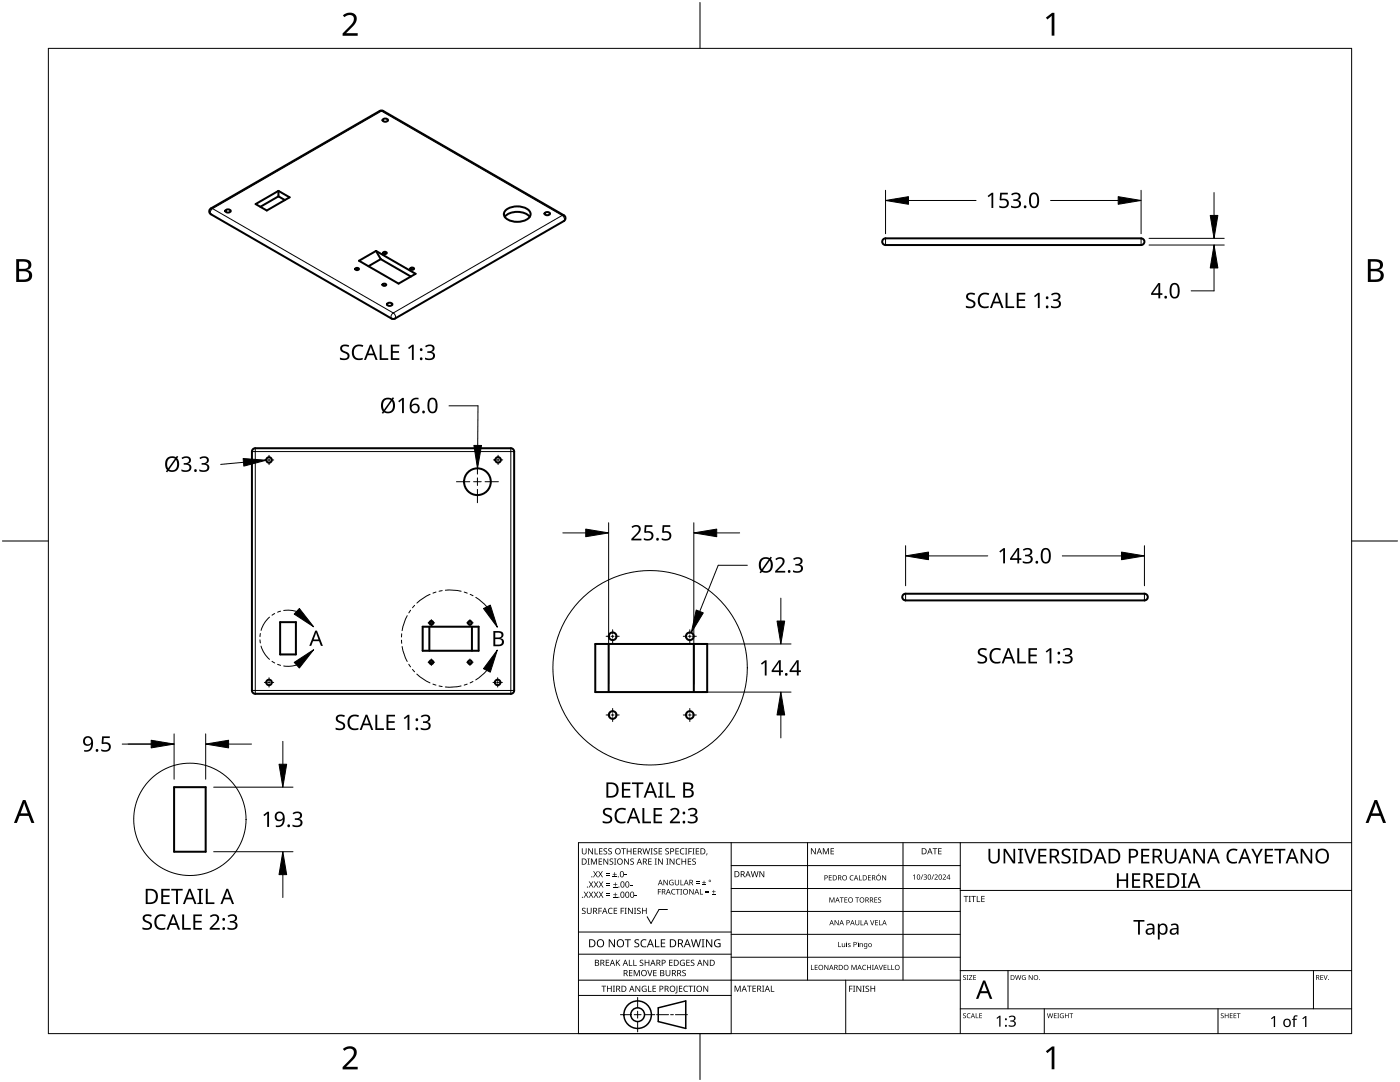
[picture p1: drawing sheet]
<svg xmlns="http://www.w3.org/2000/svg" width="279mm" height="216mm" viewBox="0 0 279 216" stroke-linecap="round" stroke-linejoin="round" font-family="sans-serif">
<g fill="none" stroke="#000" stroke-width=".4">
<path d="M55.6 39.2l1.3 .7M55.6 39.2l-3.6 2.1M55.6 38.1v1.1M76.4 23.8a.69 .69 0 0 1 1 .2 .64 .64 0 0 1-1.1 0zM41.9 41.8l33.9-19.7h.4l36.5 21a.67 .67 0 0 1-.2 1l-33.7 19.5-.4 .1-36.4-21.1a.67 .67 0 0 1-.1-.8zM45 41.9a.69 .69 0 0 1 1.1 .2 .64 .64 0 0 1-1.1 0zM51 40.7l4.6-2.6 2.2 1.3-4.6 2.6zM70.9 53.6l.4-.1 .3 .1a.33 .33 0 0 1-.3 .3 .33 .33 0 0 1-.4-.3zM71.6 52l3.4-1.9 7.9 4.5-3.4 2zM75 50.1l1 1.6M76 51.7l6 3.5M76 51.7l-2.5 1.4"/>
<path d="M76.4 56.7l.3-.1 .3 .1a.33 .33 0 0 1-.3 .3 .33 .33 0 0 1-.3-.3zM76.5 50.4l.3-.2 .3 .2a.33 .33 0 0 1-.3 .3 .33 .33 0 0 1-.3-.3zM81.9 53.5l.4-.1 .3 .1a.33 .33 0 0 1-.3 .3 .33 .33 0 0 1-.4-.3zM100.9 41.9a3.6 3.6 0 0 1 4.9 .4 1.33 1.33 0 0 1-1.2 1.8 3.6 3.6 0 0 1-3.9-1l-.1-.4zM105.7 43.3a3.6 3.6 0 0 0-5 0M108.7 42.5a.69 .69 0 0 1 1.1 .1 .63 .63 0 0 1-1.1 0zM176.3 47.8l.4-.2h51a.67 .67 0 0 1 .7 .6 .67 .67 0 0 1-.7 .7h-51a.67 .67 0 0 1-.6-.4 .67 .67 0 0 1 .2-.7zM77.3 60.6a.69 .69 0 0 1 1 .1 .64 .64 0 0 1-1.1 0zM50.5 89.6l.4-.2h51a.67 .67 0 0 1 .7 .7v47.7a.67 .67 0 0 1-.7 .6h-51a.67 .67 0 0 1-.6-.6v-47.7zM180.3 118.7l.4-.2h47.7a.67 .67 0 0 1 .7 .6 .67 .67 0 0 1-.7 .7h-47.7a.67 .67 0 0 1-.6-.4 .67 .67 0 0 1 .2-.7zM55.9 124.1h3.2v6.5h-3.2zM84.4 125.1h11.1v4.8h-11.1z"/>
<path d="M85.7 125.1v4.8M94.2 125.1v4.8M118.8 128.5h22.3v9.6h-22.3zM121.5 128.5v9.6M138.5 128.5v9.6M34.7 157.1h6.3v12.9h-6.3z"/>
<circle cx="53.7" cy="91.8" r=".55"/>
<circle cx="95.3" cy="96.1" r="2.67"/>
<circle cx="99.4" cy="91.8" r=".55"/>
<circle cx="53.7" cy="136.2" r=".55"/>
<circle cx="86.1" cy="124.3" r=".38"/>
<circle cx="86.1" cy="132.1" r=".38"/>
<circle cx="93.8" cy="124.3" r=".38"/>
<circle cx="93.8" cy="132.1" r=".38"/>
<circle cx="99.3" cy="136.2" r=".55"/>
<circle cx="122.3" cy="127" r=".77"/>
<circle cx="137.7" cy="127" r=".77"/>
<circle cx="122.3" cy="142.7" r=".77"/>
<circle cx="137.7" cy="142.7" r=".77"/>
</g>
<g fill="none" stroke="#000" stroke-width=".2">
<path d="M75.8 22.1l.3 .1M76.1 22.2l36.1 20.8M76.1 22.2l-33.7 19.4M76.5 22.1l-.4 .1M42.1 41.6h.3M42.4 41.6l-.2 .2a.7 .7 0 0 0-.1 1M42.4 41.6l36.1 20.8M112.2 43l.2 .2a.7 .7 0 0 1 .1 .9M112.2 43l-33.7 19.4M112.5 43h-.3M176.7 47.6v1.3M227.7 47.6v1.3"/>
<path d="M78.5 62.4l.2 .3a.7 .7 0 0 1 .1 .9M78.5 62.4l-.2 .3a.7 .7 0 0 0-.1 .9M50.3 90.1h52.3M50.9 89.4v49M101.9 89.4v49M180.7 118.5v1.3M228.4 118.5v1.3M50.3 137.8h52.3"/>
</g>
<g fill="none" stroke="#000" stroke-width=".2">
<circle cx="129.7" cy="133.2" r="19.4"/>
<circle cx="37.9" cy="163.5" r="11.2"/>
</g>
<path d="M9.7 9.7h260v196.5h-260z" fill="none" stroke="#000" stroke-width=".2"/>
<path d="M139.7 .5v9.2M.5 108h9.2M269.7 108h9.2M139.7 206.2v9.2" fill="none" stroke="#000" stroke-width=".2"/>
<g fill="#000">
<path d="M68.4 3.1a1.64 1.64 0 0 1 2.8 .4 2.52 2.52 0 0 1-1.2 2.2l-.9 .9h2.3v.5h-3v-.4l1.2-1.2a1.95 1.95 0 0 0 .9-2.2 1.23 1.23 0 0 0-1.8 .1zM208.7 3.5l1.3-.9h.4v4.5h-.5v-4l-.9 .8zM68.4 209.3a1.64 1.64 0 0 1 2.8 .4 2.52 2.52 0 0 1-1.2 2.2l-.9 1h2.3v.5h-3v-.5l1.2-1.2a1.95 1.95 0 0 0 .9-2.1 1.23 1.23 0 0 0-1.8 .1zM208.7 209.8l1.3-1h.4v4.6h-.5v-4l-.9 .7z"/>
<path d="M3.2 51.7h1.3a1.28 1.28 0 0 1 1.7 1.3 1.04 1.04 0 0 1-.8 .9 1.23 1.23 0 0 1 1 1.5 1.23 1.23 0 0 1-1.6 .9h-1.6zM3.8 54.1v1.7h.9a.86 .86 0 0 0 1.1-.9 .86 .86 0 0 0-1.1-.8zM3.8 52.2v1.4h.8a.78 .78 0 0 0 1.1-.7 .78 .78 0 0 0-1.1-.7z"/>
<path d="M273 51.7h1.3a1.28 1.28 0 0 1 1.7 1.3 1.04 1.04 0 0 1-.9 .9 1.23 1.23 0 0 1 1 1.5 1.23 1.23 0 0 1-1.5 .9h-1.6zM273.6 54.1v1.7h.9a.86 .86 0 0 0 1.1-.9 .86 .86 0 0 0-1.2-.8zM273.6 52.2v1.4h.8a.78 .78 0 0 0 1-.7 .78 .78 0 0 0-1.1-.7z"/>
<path d="M4.6 159.6h.5l1.8 4.6h-.6l-.6-1.4h-1.8l-.5 1.4h-.6zM4.8 160.2l-.7 2.1h1.4z"/>
<path d="M274.3 159.6h.5l1.8 4.6h-.6l-.5-1.4h-1.8l-.6 1.4h-.6zM274.6 160.2l-.7 2.1h1.4z"/>
</g>
<g fill="none" stroke="#000" stroke-width=".2">
<path d="M145.9 168.1v38.1h-30.5v-38.1h154.3M145.9 172.7h45.7M145.9 177.3h45.7M161.2 168.1v27.5M180.2 168.1v27.5M191.6 168.1v38.1M191.6 177.7h78.1M115.4 198.6h30.5M115.4 195.6h76.2M115.4 190.4h30.5M115.4 186h30.5M127.3 199v2.1"/>
<path d="M133.2 181.5h-1.7l-1.6 2.8-.7-1.4M145.9 181.9h45.7M145.9 186.4h45.7M145.9 191h45.7M168.8 195.6v10.6M191.6 193.7h78.1M201.2 193.7v7.6M262.1 193.7v7.6M123.8 202.5h2.1M126.6 202.5h1.3M127.3 201.8v1.4M127.3 203.8v2.1"/>
<path d="M128.6 202.5h2.1M131 202.5h2.4M133.8 202.5h.6M134.8 202.5h2.4M191.6 201.3h78.1M208.4 201.3v4.9M243.1 201.3v4.9"/>
</g>
<g fill="#000">
<path d="M116.1 169.3h.2v.8a.32 .32 0 0 0 .3 .3 .32 .32 0 0 0 .3-.3v-.8h.2v.8a.47 .47 0 0 1-.5 .4 .47 .47 0 0 1-.5-.5zM116.5 177.9h.2l.3 .5 .3-.5h.1l-.4 .6 .4 .6h-.1l-.3-.5-.4 .5h-.1l.4-.6zM117.3 171.3h.4l-.1 .1v1l.1 .1h-.4l.1-.1v-1zM117.4 169.3h.2l.6 1v-1h.1v1.2h-.1l-.7-1v1h-.1zM117.5 177.9h.2l.3 .5 .3-.5h.1l-.4 .6 .4 .6h-.1l-.4-.5-.3 .5h-.1l.4-.6zM117.5 175.9h.2l.3 .5 .3-.5h.1l-.4 .6 .5 .6h-.2l-.3-.5-.4 .5h-.1l.4-.6zM117.9 171.3h.3l.3 1 .4-1h.2v1.2h-.1v-1l-.4 1h-.1l-.4-1v1h-.2zM118.7 169.3h.1v1h.6v.2h-.7zM118.4 173.8h.1l.3 .5 .3-.5h.2l-.4 .6 .4 .7h-.1l-.4-.6-.3 .6h-.1l.4-.7zM118.5 177.9h.2l.2 .5 .3-.5h.2l-.4 .6 .4 .6h-.1l-.4-.5-.3 .5h-.1l.4-.6zM118.5 175.9h.2l.3 .5 .3-.5h.1l-.4 .6 .4 .6h-.1l-.3-.5-.4 .5h-.1l.4-.6zM119.5 171.3h.7v.1h-.6v.4h.5v.2h-.5v.4h.6v.1h-.7z"/>
<path d="M119.6 169.3h.6v.1h-.5v.4h.5v.1h-.5v.4h.5v.2h-.6zM119.4 173.8h.1l.3 .5 .3-.5h.2l-.4 .6 .4 .7h-.1l-.4-.6-.3 .6h-.2l.5-.7zM119.5 177.9h.1l.3 .5 .3-.5h.2l-.4 .6 .4 .6h-.1l-.4-.5-.3 .5h-.1l.4-.6zM119.5 175.9h.2l.3 .5 .3-.5h.1l-.4 .6 .4 .6h-.1l-.4-.5-.3 .5h-.1l.4-.6zM120.9 174.6h.8v.1h-.8zM120.9 174.2h.8v.1h-.8zM121 178.7h.8v.1h-.8zM121 178.3h.8v.1h-.8zM121 176.6h.8v.1h-.8zM121 176.3h.8v.1h-.8zM120.5 169.4l.4-.1h.3l-.1 .1a.25 .25 0 0 0-.4-.1 .25 .25 0 0 0 0 .4 .4 .4 0 0 1 .5 .3 .4 .4 0 0 1-.3 .5 .4 .4 0 0 1-.5-.2h.2a.27 .27 0 0 0 .4-.1 .27 .27 0 0 0-.3-.3l-.2-.2zM120.4 171.3h.2l.6 1v-1h.2v1.2h-.2l-.6-1v1h-.2z"/>
<path d="M121.4 169.4l.5-.1h.2v.1a.25 .25 0 0 0-.4-.1 .25 .25 0 0 0 0 .4 .4 .4 0 0 1 .4 .3 .4 .4 0 0 1-.2 .5 .4 .4 0 0 1-.5-.2h.1a.27 .27 0 0 0 .5-.1 .27 .27 0 0 0-.4-.3l-.2-.2zM122.3 174.9h.8v.2h-.8zM122.4 179h.8v.1h-.8zM122.4 177h.8v.1h-.8zM121.7 171.4l.4-.1 .3 .1-.1 .1a.25 .25 0 0 0-.4-.1 .25 .25 0 0 0 0 .4 .4 .4 0 0 1 .5 .3 .4 .4 0 0 1-.3 .5 .4 .4 0 0 1-.5-.3l.2 .1a.27 .27 0 0 0 .4-.2 .27 .27 0 0 0-.3-.3l-.2-.2zM122.6 174h.1v.4h.4v.1h-.4v.4h-.1v-.4h-.3v-.1h.3zM122.7 178.1h.1v.4h.4v.1h-.4v.3h-.1v-.3h-.3v-.1h.3zM122.7 176.1h.2v.3h.3v.2h-.3v.3h-.2v-.3h-.3v-.2h.3zM122.5 171.3h.5l-.2 .1v1l.2 .1h-.5l.2-.1v-1zM124 169.3h.9v.1h-.4v1.1h-.1v-1.1h-.4zM124.7 174.5h.4v.2h-.4zM124.6 171.3h.1l.7 1v-1h.1v1.2h-.2l-.6-1v1h-.1z"/>
<path d="M125.7 176.6h.5v.1h-.5zM125.1 169.3h.1v.5h.7v-.5h.1v1.2h-.1v-.6h-.7v.6h-.1zM125.8 171.4l.5-.1 .2 .1v.1a.25 .25 0 0 0-.4-.1 .25 .25 0 0 0 0 .4 .4 .4 0 0 1 .4 .3 .4 .4 0 0 1-.2 .5 .4 .4 0 0 1-.5-.3l.1 .1a.27 .27 0 0 0 .5-.2 .27 .27 0 0 0-.4-.3l-.2-.2zM126.7 178.6h.4v.2h-.4zM126.4 169.3h.6v.1h-.5v.4h.5v.1h-.5v.4h.5v.2h-.6zM128.2 169.3h.2l.2 1 .3-1h.2l.2 1 .3-1h.1l-.3 1.2h-.1l-.3-1.1-.3 1.1h-.2zM129.4 171.3h.6v.1h-.5v.4h.5v.2h-.5v.4h.5v.1h-.6zM129.8 169.3h.5l-.2 .1v1l.2 .1h-.5l.2-.1v-1zM130.7 171.3h.4l-.1 .1v1l.1 .1h-.4l.1-.1v-1zM130.5 169.4l.4-.1h.3l-.1 .1a.25 .25 0 0 0-.4-.1 .25 .25 0 0 0 0 .4 .4 .4 0 0 1 .5 .3 .4 .4 0 0 1-.3 .5 .4 .4 0 0 1-.5-.2h.2a.27 .27 0 0 0 .4-.1 .27 .27 0 0 0-.3-.3l-.2-.2zM131.3 177.4h.6v.1h-.5v.4h.5v.1h-.5v.5h-.1zM131.4 169.3h.7v.1h-.5v.4h.5v.1h-.5v.4h.5v.2h-.7z"/>
<path d="M131.3 171.3h.2l.7 1-.1-1h.2v1.2h-.2l-.6-1v1h-.2zM132.4 175.6h.2l.6 .9v-.9h.1v1h-.2l-.6-.9v.9h-.1zM133 171.3h.4l-.1 .1v1l.1 .1h-.4l.1-.1v-1zM132.8 169.4l.4-.1h.3l-.1 .1a.25 .25 0 0 0-.3-.1 .25 .25 0 0 0 0 .4 .4 .4 0 0 1 .4 .3 .4 .4 0 0 1-.3 .5 .4 .4 0 0 1-.4-.2h.1a.27 .27 0 0 0 .5-.1 .27 .27 0 0 0-.4-.3l-.2-.2zM133.7 175.7l.5-.2 .2 .1v.1a.45 .45 0 0 0-.7 .4 .45 .45 0 0 0 .6 .4v-.3h-.2v-.1h.3v.5a.6 .6 0 0 1-.8-.1 .6 .6 0 0 1 .1-.8zM134.1 177.5l.4-.1h.3l-.1 .2a.44 .44 0 0 0-.6 .4 .44 .44 0 0 0 .6 .3 .52 .52 0 0 1-.7 0 .52 .52 0 0 1 .1-.8zM133.6 171.3h.2l.7 1v-1h.1v1.2h-.2l-.6-1v1h-.2zM134.9 177.4h.8v.1h-.4v1h-.1v-1h-.3zM135 171.5l.5-.2 .3 .1-.1 .1a.49 .49 0 0 0-.7 .4 .49 .49 0 0 0 .7 .5 .52 .52 0 0 1-.6 0 .52 .52 0 0 1-.2-.6zM134.8 169.3h.7v.1h-.6v.4h.5v.1h-.5v.4h.6v.2h-.7zM134.7 175.6h.1v.7a.28 .28 0 0 0 .3 .2 .28 .28 0 0 0 .3-.2v-.7h.1v.7a.42 .42 0 0 1-.4 .4 .42 .42 0 0 1-.4-.4zM135.8 175.6h.1v.9h.5v.1h-.6z"/>
<path d="M135.8 177.4h.3l-.1 .1v.9l.1 .1h-.3l.1-.1v-.9zM135.8 169.4l.5-.2 .3 .1-.1 .1a.49 .49 0 0 0-.7 .5 .49 .49 0 0 0 .8 .4 .52 .52 0 0 1-.7 .1 .52 .52 0 0 1-.2-.6zM136 171.3h.2v.5h.6v-.5h.1v1.2h-.1v-.5h-.6v.5h-.2zM136.7 169.3h.5l-.2 .1v1l.2 .1h-.5l.2-.1v-1zM137.4 169.3h.7v.1h-.6v.4h.5v.2h-.5v.5h-.1zM137.3 171.3h.6v.1h-.5v.4h.5v.2h-.5v.4h.5v.1h-.6zM137.6 177.4h.1l.6 .9v-.9h.1v1.1h-.1l-.6-.9v.9h-.1zM138.2 169.3h.4l-.1 .1v1l.1 .1h-.4l.1-.1v-1zM138.9 176.2h.7v.1h-.7zM138.9 175.9h.7v.1h-.7zM138.2 171.4l.4-.1 .3 .1-.1 .1a.25 .25 0 0 0-.4-.1 .25 .25 0 0 0 0 .4 .4 .4 0 0 1 .5 .3 .4 .4 0 0 1-.3 .5 .4 .4 0 0 1-.5-.3l.2 .1a.27 .27 0 0 0 .4-.2 .27 .27 0 0 0-.3-.3l-.2-.2zM138.9 169.3h.6v.1h-.5v.4h.5v.1h-.5v.4h.5v.2h-.6z"/>
<path d="M139.7 177.4h.1v1h.5v.1h-.6zM140.1 176.5h.8v.1h-.8zM140.4 175.7h.2v.3h.3v.2h-.3v.3h-.2v-.3h-.3v-.2h.3zM140.8 178h.7v.2h-.7zM140.8 177.7h.7v.1h-.7zM141 170.3h.2l-.3 .4zM142.1 178.4h.7v.1h-.7zM142.4 177.6h.1v.3h.3v.1h-.3v.3h-.1v-.3h-.3v-.1h.3zM149.8 173.8h.2l.2 1.1 .3-1.1h.2l.3 1.1 .2-1.1h.2l-.3 1.2h-.2l-.3-1-.3 1h-.1zM151.6 173.8h.1l.7 1v-1h.1v1.2h-.2l-.6-1v1h-.1zM161.8 169.3h.2l.7 1v-1h.1v1.2h-.2l-.6-1v1h-.2zM164.2 169.3h.2l.4 .9 .4-.9h.2v1.2h-.1v-1.1l-.4 1.1h-.1l-.4-1.1v1.1h-.2z"/>
<path d="M165.4 174.6h.6v.2h-.5v.3h.5v.1h-.5v.4h.5v.1h-.6zM165.8 169.3h.6v.1h-.5v.4h.5v.1h-.5v.4h.5v.2h-.6zM169.7 174.8l.4-.2 .2 .1v.1a.41 .41 0 0 0-.6 .4 .41 .41 0 0 0 .6 .3 .48 .48 0 0 1-.7 0 .48 .48 0 0 1 .1-.7zM171.4 174.6h.2v.9h.4v.2h-.6zM173.2 174.6h.6v.2h-.4v.3h.4v.1h-.4v.4h.4v.1h-.6zM175.4 174.3h.1l-.3 .3zM175.3 179.2l.3-.1h.2v.1a.24 .24 0 0 0-.3-.1 .24 .24 0 0 0-.1 .3 .24 .24 0 0 0 .3 .2 .32 .32 0 0 1 0 .5 .32 .32 0 0 1-.5-.2l.1 .1a.26 .26 0 0 0 .3 0 .26 .26 0 0 0 .1-.3 .26 .26 0 0 0-.3-.1zM176 174.6h.2l.5 .9v-.9h.1v1.1h-.1l-.6-.9v.9h-.1zM182.2 174.7l.4-.2v1h-.1v-.9l-.2 .2zM184.1 174.5h.1l-.3 1h-.2zM184.3 174.6a.32 .32 0 0 1 .5-.1 .32 .32 0 0 1 0 .5h-.1a.32 .32 0 0 1 .3 .4 .32 .32 0 0 1-.6 .1l-.1-.1a.26 .26 0 0 0 .4 .1 .26 .26 0 0 0 0-.4l-.2-.2a.23 .23 0 0 0 .3 0 .23 .23 0 0 0-.1-.4 .23 .23 0 0 0-.3 .2zM186.3 174.5h.1l-.4 1h-.1z"/>
<path d="M186.1 169.3h.9v.1h-.3v1.1h-.2v-1.1h-.4zM186.5 174.6a.37 .37 0 0 1 .6 0 .37 .37 0 0 1-.2 .6l-.3 .2h.6v.1h-.7l.2-.4a.27 .27 0 0 0 .3-.3 .27 .27 0 0 0-.3-.2zM187.2 169.3h.7v.1h-.5v.4h.5v.1h-.5v.4h.5v.2h-.7zM188.1 174.6a.37 .37 0 0 1 .6 0 .37 .37 0 0 1-.2 .6l-.2 .2h.5v.1h-.7l.3-.4a.27 .27 0 0 0 .3-.3 .27 .27 0 0 0-.4-.2zM192.3 178.8h.9v.1h-.3v1.1h-.2v-1.1h-.4zM193.3 178.8h.5l-.2 .1v1l.2 .1h-.5l.2-.1v-1zM193.8 178.8h1v.1h-.4v1.1h-.2v-1.1h-.4zM194.9 178.8h.2v1.1h.5v.1h-.7zM195.8 178.8h.7v.1h-.5v.4h.5v.1h-.5v.5h.5v.1h-.7zM197.3 169.4h.3v1.9a.76 .76 0 0 0 .8 .7 .76 .76 0 0 0 .8-.7v-1.9h.3v1.9a1.12 1.12 0 0 1-1.1 1 1.12 1.12 0 0 1-1.1-1.1zM200.3 169.4h.4l1.6 2.4v-2.4h.3v2.9h-.4l-1.6-2.4v2.4h-.3zM203.2 169.4h1v.2l-.3 .1v2.3l.3 .1v.2h-1v-.2l.3-.1v-2.3l-.3-.1z"/>
<path d="M204.4 169.4h.4l.8 2.5 .8-2.5h.4l-1 2.9h-.4zM207.2 169.4h1.6v.3h-1.2v.9h1.2v.3h-1.2v1.1h1.2v.3h-1.6zM212 169.6a1.38 1.38 0 0 1 1.6-.1l-.1 .3-.4-.1a.51 .51 0 0 0-.7 0 .51 .51 0 0 0 .1 .8l.3 .1a.9 .9 0 0 1 .9 1.1 .9 .9 0 0 1-1.3 .6l-.6-.1v-.4a1.03 1.03 0 0 0 1.5-.2 1.04 1.04 0 0 0-1-.8 .77 .77 0 0 1-.3-1.2zM214 169.4h1.1v.2l-.4 .1v2.3l.4 .1v.2h-1.1v-.2l.4-.1v-2.3l-.4-.1zM222.9 174.2h.4v1.3h1.5v-1.3h.3v3h-.3v-1.4h-1.5v1.4h-.4zM225.9 174.2h1.7v.4h-1.3v.9h1.2v.3h-1.2v1h1.3v.4h-1.7zM227.8 169.4h1.6v.3h-1.3v.9h1.2v.3h-1.2v1.1h1.3v.3h-1.6zM230.7 174.2h1.7v.4h-1.3v.9h1.2v.3h-1.2v1h1.3v.4h-1.7zM232.5 169.4h.4v1.9a.76 .76 0 0 0 .8 .7 .76 .76 0 0 0 .7-.7v-1.9h.4v1.9a1.12 1.12 0 0 1-1.1 1 1.12 1.12 0 0 1-1.2-1.1zM235.8 174.2h1v.3h-.3v2.4l.3 .1v.2h-1v-.2l.3-.1v-2.4h-.3zM238.2 169.4h.4l1.5 2.4v-2.4h.4v2.9h-.5l-1.5-2.4v2.4h-.3zM245.1 169.7a1.63 1.63 0 0 1 1.9-.2l-.2 .3a1.14 1.14 0 0 0-1.4 .1 1.14 1.14 0 0 0-.2 1.4 1.11 1.11 0 0 0 1.7 .6v.3a1.5 1.5 0 0 1-1.8-.3 1.5 1.5 0 0 1-.2-1.9z"/>
<path d="M249.7 169.4h.4l.8 1.4 .7-1.4h.4l-.9 1.8v1.1h-.4v-1.1zM252.4 169.4h1.7v.3h-1.3v.9h1.2v.3h-1.2v1.1h1.3v.3h-1.7zM254.3 169.4h2.2v.3h-.9v2.6h-.4v-2.6h-.9zM259.6 169.4h.4l1.6 2.4-.1-2.4h.4v2.9h-.4l-1.6-2.4v2.4h-.3zM116.2 181.3l.4-.2 .3 .1-.1 .1a.25 .25 0 0 0-.4-.1 .25 .25 0 0 0 0 .4 .4 .4 0 0 1 .5 .3 .4 .4 0 0 1-.3 .5 .4 .4 0 0 1-.5-.2h.2a.27 .27 0 0 0 .4-.1 .27 .27 0 0 0-.3-.3l-.2-.2zM117.1 181.1h.2v.8a.32 .32 0 0 0 .3 .3 .32 .32 0 0 0 .3-.3v-.8h.2v.8a.47 .47 0 0 1-.5 .5 .47 .47 0 0 1-.5-.5zM119.4 181.1h.7v.2h-.5v.4h.5v.1h-.5v.6h-.2zM120 196.7h1v.1h-.4v1.1h-.2v-1.1h-.4zM120.9 191.5h.7v.1h-.6v.4h.5v.2h-.5v.4h.6v.1h-.7zM121.5 181.3l.4-.2 .4 .1-.1 .1a.49 .49 0 0 0-.7 .5 .49 .49 0 0 0 .7 .4 .52 .52 0 0 1-.6 .1 .52 .52 0 0 1-.3-.6zM121.1 196.7h.2v.5h.6v-.5h.2v1.2h-.2v-.6h-.6v.6h-.2zM121.5 187.4h.2l.9 1.3v-1.3h.1v1.6h-.2l-.8-1.3v1.3h-.2z"/>
<path d="M122.3 196.7h.4l-.1 .1v1l.1 .1h-.4l.2-.1v-1zM122.5 181.1h.7v.2h-.6v.4h.5v.1h-.5v.4h.6v.2h-.7zM122.9 191.5h.2v.6l.5-.6h.2l-.5 .5 .5 .7h-.2l-.4-.6-.1 .6h-.2zM123.9 181.1h.6v.2h-.5v.4h.5v.1h-.5v.6h-.1zM124.7 181.1h.4l-.2 .2v.9l.2 .2h-.4l.1-.2v-.9zM124.7 187.4h1.2v.2h-.5v1.4h-.2v-1.4h-.5zM125.5 191.5h.2v1.1h.5v.1h-.7zM125.5 193.6h.7v.1h-.5v.4h.5v.1h-.5v.4h.5v.2h-.7zM125.3 181.1h.2l.7 1.1-.1-1.1h.2v1.3h-.2l-.6-1v1h-.2zM126.4 191.5h.1v1.1h.6v.1h-.7zM126.5 181.1h.5l-.2 .2v.9l.2 .2h-.5l.2-.2v-.9zM126.5 193.6h.2l.4 1 .4-1h.2v1.2h-.2v-1.1l-.4 1.1h-.1l-.4-1.1v1.1h-.1z"/>
<path d="M126.7 187.6l.3-.2 .6 .1-.2 .1a.33 .33 0 0 0-.6 .2 .33 .33 0 0 0 .4 .4 .47 .47 0 0 1 .4 .6 .47 .47 0 0 1-.7 .2h-.3v-.2h.2a.35 .35 0 0 0 .6-.2 .35 .35 0 0 0-.5-.4l-.3-.2zM126.8 196.7h.2l.6 1v-1h.2v1.2h-.2l-.7-1 .1 1h-.2zM127.2 181.3l.4-.2 .3 .1-.1 .1a.25 .25 0 0 0-.4-.1 .25 .25 0 0 0 0 .4 .4 .4 0 0 1 .5 .3 .4 .4 0 0 1-.3 .5 .4 .4 0 0 1-.5-.2h.2a.27 .27 0 0 0 .4-.1 .27 .27 0 0 0-.3-.3l-.2-.2zM127.7 191.6l.4-.1 .3 .1-.1 .1a.25 .25 0 0 0-.3-.1 .25 .25 0 0 0 0 .4 .4 .4 0 0 1 .4 .3 .4 .4 0 0 1-.3 .5 .4 .4 0 0 1-.4-.3l.1 .1a.27 .27 0 0 0 .5-.2 .27 .27 0 0 0-.4-.3l-.2-.2zM128 187.6l.6-.2 .4 .1-.1 .2a.63 .63 0 0 0-.9 .5 .63 .63 0 0 0 1 .6v.2a.83 .83 0 0 1-1.1-.3 .83 .83 0 0 1 .1-1.1zM128.2 196.8l.6-.1 .2 .1v.1a.5 .5 0 0 0-.8 .4 .5 .5 0 0 0 .7 .5v-.4h-.3v-.1h.4v.6a.66 .66 0 0 1-.8-.2 .66 .66 0 0 1 0-.9zM128.1 181.1h.2v.6h.6v-.6h.2v1.3h-.2v-.6h-.6v.6h-.2zM129.2 193.6h.1l.4 1 .3-1h.2l-.4 1.2h-.2zM129.3 196.7h.2v1.1h.5v.1h-.7zM128.7 191.5h.1v.5h.6v-.5h.2v1.2h-.2v-.5h-.6v.5h-.1zM130.7 187.4h.2v1.4h.7v.2h-.9zM130.2 196.7h.7v.1h-.5v.4h.5v.1h-.5v.5h.5v.1h-.7z"/>
<path d="M130.4 193.6h.6v.1h-.5v.4h.5v.1h-.5v.4h.5v.2h-.6zM131.9 187.4h.9v.2h-.7v.5h.6v.2h-.6v.5h.7v.2h-.9zM132.8 193.6h.2v.7a.32 .32 0 0 0 .3 .4 .32 .32 0 0 0 .3-.4v-.7h.2v.7a.47 .47 0 0 1-.5 .5 .47 .47 0 0 1-.5-.5zM133.5 191.5h.7v.1h-.5v.4h.5v.2h-.5v.4h.5v.1h-.7zM135 196.7h.2v1.3l-.1 .2h-.3l-.1-.1 .3-.2zM135.5 196.7h.7v.1h-.5v.4h.4v.1h-.4v.5h.5v.1h-.7zM135.8 191.7l.5-.2 .4 .1-.1 .1a.5 .5 0 0 0-.8 .4 .5 .5 0 0 0 .7 .5v-.4h-.2v-.1h.4v.6a.66 .66 0 0 1-.9-.1 .66 .66 0 0 1 0-.9zM136.2 193.7l.4-.2 .3 .1-.1 .1a.25 .25 0 0 0-.4-.1 .25 .25 0 0 0 0 .4 .4 .4 0 0 1 .5 .3 .4 .4 0 0 1-.3 .5 .4 .4 0 0 1-.5-.2h.2a.27 .27 0 0 0 .5-.1 .27 .27 0 0 0-.4-.3l-.2-.2zM136.5 196.8l.5-.1 .3 .1-.1 .1a.49 .49 0 0 0-.7 .4 .49 .49 0 0 0 .8 .4 .52 .52 0 0 1-.7 .1 .52 .52 0 0 1-.2-.6zM137 191.5h.6v.1h-.5v.4h.5v.2h-.5v.4h.5v.1h-.6zM137.4 196.7h.9v.1h-.4v1.1h-.1v-1.1h-.4zM137.9 191.6l.4-.1 .3 .1-.1 .1a.25 .25 0 0 0-.4-.1 .25 .25 0 0 0 0 .4 .4 .4 0 0 1 .5 .3 .4 .4 0 0 1-.3 .5 .4 .4 0 0 1-.5-.3l.2 .1a.27 .27 0 0 0 .4-.2 .27 .27 0 0 0-.3-.3l-.2-.2z"/>
<path d="M138.4 196.7h.4l-.1 .1v1l.1 .1h-.4l.1-.1v-1zM137.9 187.4h.2l.3 1.4 .4-1.4h.2l.4 1.4 .3-1.4h.2l-.4 1.6h-.2l-.4-1.3-.4 1.3h-.2zM140 187.4h.6l-.2 .2v1.3l.2 .1h-.6l.2-.1v-1.3zM140.4 196.7h.1l.7 1v-1h.1v1.2h-.1l-.7-1v1h-.1zM140.4 191.5h.2l.6 1v-1h.1v1.2h-.1l-.7-1v1h-.1zM140.9 187.4h.2l.9 1.3v-1.3h.1v1.6h-.2l-.8-1.3v1.3h-.2zM142.7 187.6l.7-.2 .4 .1-.1 .2a.65 .65 0 0 0-1 .5 .65 .65 0 0 0 .9 .6v-.4h-.3v-.2h.5v.7a.86 .86 0 0 1-1.1-.1 .86 .86 0 0 1 0-1.2zM146.6 196.7h.2l.4 1 .4-1h.2v1.2h-.1v-1.1l-.4 1.1h-.2l-.4-1.1v1.1h-.1zM149.1 196.7h.9v.1h-.4v1.1h-.1v-1.1h-.4zM150.2 196.7h.7v.1h-.6v.4h.5v.1h-.5v.5h.6v.1h-.7zM152.1 196.7h.4l-.1 .1v1l.1 .1h-.4l.1-.1v-1zM153.8 196.7h.2v1.1h.5v.1h-.7z"/>
<path d="M161.8 192.5h.2v.9h.4v.2h-.6zM162.6 192.5h.6v.1h-.5v.4h.4v.1h-.4v.3h.5v.2h-.6zM164.5 192.5h.2l.5 .9v-.9h.1v1.1h-.1l-.6-.9v.9h-.1zM165.5 179.1h.2l.3 .8 .4-.8h.1v1h-.1v-.9l-.4 .9-.4-.9v.9h-.1zM167.3 188h.1v.9h.5v.1h-.6zM166.6 183.6h.1l.6 .8v-.8h.1v1h-.2l-.5-.8v.8h-.1zM167.6 179.1h.8v.1h-.3v.9h-.2v-.9h-.3zM168 188.2h.1v.5a.21 .21 0 0 0 .3 .2 .21 .21 0 0 0 .1-.3v-.4h.2v.8l-.2-.1a.29 .29 0 0 1-.3 .1 .29 .29 0 0 1-.2-.3zM168.9 188.2h.1v.8h-.1zM168.5 179.1h.6v.1h-.4v.3h.4v.1h-.4v.4h.4v.1h-.6zM169.5 196.7h.6v.1h-.5v.5h.5v.1h-.5v.5h-.1zM169.3 188.3l.4-.1-.3 .1v.2a.28 .28 0 0 1 .3 .1 .28 .28 0 0 1-.1 .4 .28 .28 0 0 1-.4-.2l.1 .1a.18 .18 0 0 0 .3 0 .18 .18 0 0 0 0-.3 .18 .18 0 0 0-.2 0z"/>
<path d="M169.9 192.5h.2l.3 .9 .4-.9h.1v1.1h-.1v-.9l-.4 .9-.4-.9v.9h-.1zM170.2 196.7h.5l-.2 .1v1l.2 .1h-.5l.2-.1v-1zM170.7 179.1h.7v.1h-.3v.9h-.1v-.9h-.3zM171.2 188.2h.1v.8h-.1zM170.7 183.6h.1v.7a.26 .26 0 0 0 .3 .2 .26 .26 0 0 0 .3-.2v-.7h.1v.7a.39 .39 0 0 1-.4 .3 .39 .39 0 0 1-.4-.3zM171.8 183.6h.1v.9h.4v.1h-.5zM170.9 196.7h.2l.6 1v-1h.2v1.2h-.2l-.6-1v1h-.2zM171.6 188.2l.1 .1a.29 .29 0 0 1 .3-.1 .29 .29 0 0 1 .2 .3v.5h-.1v-.5a.21 .21 0 0 0-.3-.2 .21 .21 0 0 0-.1 .3v.4h-.1zM172.1 196.7h.5l-.2 .1v1l.2 .1h-.5l.2-.1v-1zM172.2 192.7l.4-.2 .3 .1-.1 .1a.41 .41 0 0 0-.6 .4 .41 .41 0 0 0 .6 .3 .48 .48 0 0 1-.7-.1 .48 .48 0 0 1 .1-.6zM172.8 196.8l.4-.1h.2v.2a.25 .25 0 0 0-.4-.1 .25 .25 0 0 0 0 .4 .4 .4 0 0 1 .5 .3 .4 .4 0 0 1-.3 .4 .4 .4 0 0 1-.5-.2l.2 .1a.27 .27 0 0 0 .4-.2 .27 .27 0 0 0-.3-.3l-.3-.2zM173.6 183.6h.2l.3 .9 .3-.9h.1l-.4 1h-.1z"/>
<path d="M173 192.5h.2v.5h.5v-.5h.1v1.1h-.1v-.5h-.5v.5h-.2zM174 192.5h.4l-.1 .1v.9l.1 .1h-.4l.1-.1v-.9zM173.7 196.7h.2v.5h.6v-.5h.2v1.2h-.2v-.6h-.6v.6h-.2zM174.5 179.1h.6v.1h-.5v.3h.4v.1h-.4v.4h.5v.1h-.6zM174.6 183.6h.6v.1h-.4v.3h.4v.1h-.4v.4h.4v.1h-.6zM175.4 192.5h.1l.3 .9 .3-.9h.1l-.4 1.1h-.1zM175.4 183.6h.2v.9h.4v.1h-.6zM176.4 192.5h.5v.1h-.4v.4h.4v.1h-.4v.3h.4v.2h-.5zM177.1 192.5h.2v.9h.4v.2h-.6zM177.9 192.5h.1v.9h.5v.2h-.6zM192.2 194.7l.4-.1h.2l-.1 .1a.24 .24 0 0 0-.3 0 .24 .24 0 0 0-.1 .3 .24 .24 0 0 0 .4 .1 .31 .31 0 0 1 0 .4 .31 .31 0 0 1-.5-.1 .24 .24 0 0 0 .3 .1 .24 .24 0 0 0 .1-.3l-.4-.3zM192.9 194.6h.4l-.1 .1v.7l.1 .1h-.4l.1-.1v-.7z"/>
<path d="M193.4 194.6h.6l-.5 .8h.6v.1h-.7l.5-.8h-.5zM194.2 194.6h.6v.1h-.4v.3h.4v.1h-.4v.3h.4v.1h-.6zM202.6 194.6h.1l.2 .8 .2-.8h.2l.2 .8 .2-.8h.1l-.2 .9h-.2l-.2-.8-.2 .8h-.2zM204 194.7l.4-.1h.3l-.1 .1a.4 .4 0 0 0-.6 .4 .4 .4 0 0 0 .6 .3v-.3l-.2-.1h.3v.5a.53 .53 0 0 1-.7-.1 .53 .53 0 0 1 0-.7zM205.3 194.6h.1l.6 .8v-.8h.1v.9h-.2l-.5-.8v.8h-.1zM226.2 183.6h2.2v.3h-.9v2.6h-.4v-2.6h-.9zM263.5 194.6h.6v.1h-.5v.3h.4v.1h-.4v.3h.5v.1h-.6zM264.1 194.6h.2l.2 .8 .3-.8h.2l-.4 .9h-.1zM192.2 202.3l.4-.1h.2l-.1 .1a.24 .24 0 0 0-.3 0 .24 .24 0 0 0-.1 .3 .24 .24 0 0 0 .4 .1 .31 .31 0 0 1 0 .5 .31 .31 0 0 1-.5-.2 .24 .24 0 0 0 .3 .1 .24 .24 0 0 0 .1-.3l-.4-.2zM193.1 202.3l.3-.1h.3l-.1 .1a.39 .39 0 0 0-.5 .4 .39 .39 0 0 0 .5 .3 .46 .46 0 0 1-.6 0 .46 .46 0 0 1 .1-.7zM194.7 202.2h.1v.8h.5v.2h-.6zM195.4 202.2h.6v.1h-.4v.3h.4v.1h-.4v.4h.4v.1h-.6z"/>
<path d="M198.9 203.1l.6-.4h.2v2.2h-.3v-1.9l-.4 .3zM201.3 202.9a.73 .73 0 0 1 .9-.3 .73 .73 0 0 1 .4 .8l-.4 .3a.62 .62 0 0 1 .5 .8 .62 .62 0 0 1-.8 .4l-.6-.1v-.3l.3 .1a.49 .49 0 0 0 .7 0 .49 .49 0 0 0 0-.7l-.7-.1v-.2a.46 .46 0 0 0 .7 0 .46 .46 0 0 0-.1-.7h-.3l-.5 .2zM209 202.2h.1l.2 .8 .2-.8h.1l.3 .8 .2-.8h.1l-.3 1h-.1l-.2-.9-.3 .9h-.1zM210.3 202.2h.6v.1h-.4v.3h.3v.1h-.3v.4h.4v.1h-.6zM211 202.2h.4l-.2 .1v.8l.2 .1h-.4l.1-.1v-.8zM211.6 202.3l.7-.1-.1 .1a.4 .4 0 0 0-.6 .4 .4 .4 0 0 0 .6 .3v-.2l-.2-.2h.3v.5a.53 .53 0 0 1-.7-.1 .53 .53 0 0 1 0-.7zM212.5 202.2h.2v.4h.5v-.4h.1v1h-.1v-.5h-.5v.5h-.2zM213.4 202.2h.8v.1h-.3v.9h-.2v-.9h-.3zM243.7 202.3l.3-.1h.2v.1a.24 .24 0 0 0-.3 0 .24 .24 0 0 0-.1 .3 .24 .24 0 0 0 .3 .1 .31 .31 0 0 1 0 .5 .31 .31 0 0 1-.5-.2 .24 .24 0 0 0 .4 .1 .24 .24 0 0 0 0-.3l-.3-.2zM244.4 202.2h.2v.4h.5v-.4h.1v1h-.1v-.5h-.5v.5h-.2zM245.4 202.2h.6v.1h-.4v.3h.4v.1h-.4v.4h.4v.1h-.6zM246.2 202.2h.5v.1h-.4v.3h.4v.1h-.4v.4h.4v.1h-.5z"/>
<path d="M246.8 202.2h.8v.1h-.3v.9h-.2v-.9h-.3zM253.7 203.2l.6-.5h.2v2.2h-.3v-1.9l-.4 .4zM258.2 202.7l.3-.1h.5l-.1 .3-.4-.1-.1 .2v.3h.4v.2h-.4v1.4h-.3v-1.4h-.3l.3-.2zM259.9 203.2l.6-.5h.2v2.2h-.2v-1.9l-.5 .4z"/>
<path d="M116.1 171.3h.4a.61 .61 0 0 1 .6 .6 .61 .61 0 0 1-.6 .6h-.4zM116.3 171.4v1h.1a.48 .48 0 0 0 .5-.5 .48 .48 0 0 0-.4-.5z"/>
<path d="M122.7 169.9a.61 .61 0 0 1 1.2 0 .61 .61 0 0 1-1.2 0zM122.9 169.9a.45 .45 0 0 0 .9 0 .45 .45 0 0 0-.9 0z"/>
<path d="M123.1 171.9a.61 .61 0 0 1 1.2 0 .61 .61 0 0 1-1.2 0zM123.3 171.9a.45 .45 0 0 0 .9 0 .45 .45 0 0 0-.9 0z"/>
<path d="M123.9 173.9a.5 .5 0 0 1 .6 .1 .5 .5 0 0 1 0 .7 .44 .44 0 0 1-.6 .3 .44 .44 0 0 1-.2-.6zM123.9 174a.48 .48 0 0 0-.1 .6 .48 .48 0 0 0 .5 .3v-.8l-.1-.1z"/>
<path d="M124 178a.5 .5 0 0 1 .6 .1 .5 .5 0 0 1 0 .6 .44 .44 0 0 1-.6 .4 .44 .44 0 0 1-.2-.6zM124.1 178.1a.48 .48 0 0 0-.2 .6 .48 .48 0 0 0 .5 .3v-.8l-.1-.2z"/>
<path d="M124 176a.5 .5 0 0 1 .6 .1 .5 .5 0 0 1 0 .6 .44 .44 0 0 1-.6 .4 .44 .44 0 0 1-.2-.7zM124.1 176.1a.48 .48 0 0 0-.2 .5 .48 .48 0 0 0 .5 .3v-.7l-.1-.2z"/>
<path d="M124.9 178a.5 .5 0 0 1 .7 .1 .5 .5 0 0 1 0 .6 .44 .44 0 0 1-.6 .4 .44 .44 0 0 1-.2-.6zM125 178.1a.48 .48 0 0 0-.1 .6 .48 .48 0 0 0 .4 .3l.1-.8-.2-.2z"/>
<path d="M124.9 176a.5 .5 0 0 1 .7 .1 .5 .5 0 0 1 0 .6 .44 .44 0 0 1-.6 .4 .44 .44 0 0 1-.2-.7zM125 176.1a.48 .48 0 0 0-.1 .5 .48 .48 0 0 0 .5 .3v-.7l-.1-.2z"/>
<path d="M125.9 178a.5 .5 0 0 1 .6 .1 .5 .5 0 0 1 0 .6 .44 .44 0 0 1-.5 .4 .44 .44 0 0 1-.2-.6zM126 178.1a.48 .48 0 0 0-.2 .6 .48 .48 0 0 0 .5 .3l.1-.8-.2-.2z"/>
<path d="M127.3 169.3h.3a.35 .35 0 0 1 .5 .2 .35 .35 0 0 1-.3 .4l.4 .6h-.2l-.3-.5h-.3v.5h-.1zM127.4 169.4v.4h.2a.23 .23 0 0 0 .3-.2 .23 .23 0 0 0-.3-.2z"/>
<path d="M127.5 171.3h.2l.4 1.2h-.1l-.2-.4h-.4l-.2 .4h-.1zM127.6 171.5l-.2 .5h.4z"/>
<path d="M128.3 171.3h.3a.35 .35 0 0 1 .5 .2 .35 .35 0 0 1-.3 .5l.4 .5h-.2l-.3-.5h-.2v.5h-.2zM128.5 171.4v.5h.1a.23 .23 0 0 0 .3-.2 .23 .23 0 0 0-.3-.3z"/>
<path d="M131.7 175.5h.1l.5 1.1h-.2l-.1-.3h-.4l-.2 .3h-.1zM131.8 175.7l-.2 .5h.3z"/>
<path d="M132.1 177.4h.3a.31 .31 0 0 1 .4 .2 .31 .31 0 0 1-.2 .4l.3 .5h-.2l-.3-.5h-.2v.5h-.1zM132.2 177.5v.4h.2a.21 .21 0 0 0 .2-.2 .21 .21 0 0 0-.2-.2z"/>
<path d="M133.3 177.4h.1l.5 1.1h-.2l-.1-.4h-.4l-.2 .4h-.1zM133.4 177.5l-.2 .5h.4z"/>
<path d="M133.8 169.3h.3a.41 .41 0 0 1 .4 .5 .41 .41 0 0 1-.6 .2v.5h-.1zM133.9 169.4v.5a.29 .29 0 0 0 .5-.3 .29 .29 0 0 0-.5-.2z"/>
<path d="M136.9 175.5h.1l.4 1.1h-.1l-.1-.3h-.5l-.1 .3h-.1zM137 175.7l-.2 .5h.3z"/>
<path d="M136.2 177.9a.55 .55 0 0 1 1.1 0 .55 .55 0 0 1-1.1 0zM136.4 177.9a.45 .45 0 0 0 .9 0 .45 .45 0 0 0-.9 0z"/>
<path d="M137.6 175.6h.3a.31 .31 0 0 1 .4 .2 .31 .31 0 0 1-.2 .4l.3 .4h-.2l-.3-.4h-.2v.4h-.1zM137.7 175.7v.4h.2a.21 .21 0 0 0 .2-.2 .21 .21 0 0 0-.2-.2z"/>
<path d="M139 177.4h.1l.4 1.1h-.1l-.1-.4h-.5l-.1 .4h-.1zM139.1 177.5l-.2 .5h.3z"/>
<path d="M139.8 169.3h.4a.61 .61 0 0 1 .6 .6 .61 .61 0 0 1-.7 .6h-.3zM140 169.4v.9h.1a.48 .48 0 0 0 .5-.4 .48 .48 0 0 0-.4-.5z"/>
<path d="M141.4 175.8a.25 .25 0 0 1 .5 0 .25 .25 0 0 1-.5 0zM141.5 175.8a.15 .15 0 0 0 .3 0 .15 .15 0 0 0-.3 0z"/>
<path d="M146.6 173.8h.4a.61 .61 0 0 1 .6 .6 .61 .61 0 0 1-.7 .6h-.3zM146.7 174v.9h.2a.48 .48 0 0 0 .5-.5 .48 .48 0 0 0-.5-.4z"/>
<path d="M147.8 173.8h.4a.35 .35 0 0 1 .4 .3 .35 .35 0 0 1-.2 .4l.3 .5h-.2l-.3-.5h-.2v.5h-.2zM148 174v.4h.2a.23 .23 0 0 0 .3-.2 .23 .23 0 0 0-.3-.2z"/>
<path d="M149.2 173.8h.1l.5 1.2h-.1l-.2-.3h-.5l-.1 .3h-.2zM149.3 174l-.2 .5h.4z"/>
<path d="M163.4 169.2h.2l.5 1.3h-.2l-.2-.4h-.4l-.2 .4h-.1zM163.5 169.4l-.2 .6h.4z"/>
<path d="M164.5 174.6h.3a.34 .34 0 0 1 .4 .5 .34 .34 0 0 1-.5 .2v.4h-.2zM164.7 174.8v.4a.25 .25 0 0 0 .4-.2 .25 .25 0 0 0-.4-.2z"/>
<path d="M166.2 174.6h.3a.51 .51 0 0 1 .5 .6 .51 .51 0 0 1-.5 .5h-.3zM166.3 174.8v.8l.4-.1 .2-.2-.1-.4z"/>
<path d="M167.2 174.6h.3a.29 .29 0 0 1 .4 .2 .29 .29 0 0 1-.2 .4l.3 .5h-.2l-.2-.5h-.2v.5h-.2zM167.4 174.8v.3h.1a.2 .2 0 0 0 .3-.2 .2 .2 0 0 0-.3-.1z"/>
<path d="M168 175.2a.51 .51 0 0 1 1 0 .51 .51 0 0 1-1 0zM168.2 175.2a.4 .4 0 0 0 .8 0 .4 .4 0 0 0-.8 0z"/>
<path d="M169.2 179.6a.51 .51 0 0 1 1 0 .51 .51 0 0 1-1 0zM169.4 179.6a.4 .4 0 0 0 .8 0 .4 .4 0 0 0-.8 0z"/>
<path d="M170.8 174.6h.1l.4 1.1h-.1l-.2-.4h-.4l-.1 .4h-.1zM170.8 174.8l-.1 .4h.3z"/>
<path d="M171.5 179.6a.51 .51 0 0 1 1 0 .51 .51 0 0 1-1 0zM171.7 179.6a.38 .38 0 0 0 .7 0 .38 .38 0 0 0-.7 0z"/>
<path d="M172.7 179.1h.3a.29 .29 0 0 1 .4 .2 .29 .29 0 0 1-.2 .3l.2 .5h-.1l-.3-.4h-.2v.4h-.1zM172.8 179.2v.4h.2a.2 .2 0 0 0 .2-.2 .2 .2 0 0 0-.2-.2z"/>
<path d="M172.2 174.6h.3a.51 .51 0 0 1 .5 .6 .51 .51 0 0 1-.5 .5h-.3zM172.3 174.8v.8l.4-.1 .2-.2-.1-.4z"/>
<path d="M173.6 179.1h.3a.29 .29 0 0 1 .3 .2 .29 .29 0 0 1-.1 .3l.2 .5h-.1l-.3-.4h-.2v.4h-.1zM173.7 179.2v.4h.2a.2 .2 0 0 0 .2-.2 .2 .2 0 0 0-.2-.2z"/>
<path d="M174 174.6h.3a.29 .29 0 0 1 .4 .2 .29 .29 0 0 1-.2 .4l.3 .5h-.2l-.2-.5h-.2v.5h-.2zM174.2 174.8v.3h.1a.2 .2 0 0 0 .2-.2 .2 .2 0 0 0-.2-.1z"/>
<path d="M174.8 175.2a.51 .51 0 0 1 1 0 .51 .51 0 0 1-1 0zM175 175.2a.4 .4 0 0 0 .8 0 .4 .4 0 0 0-.8 0z"/>
<path d="M183.1 174.6h.4l.1 .5a.38 .38 0 0 1-.4 .4 .38 .38 0 0 1-.2-.6zM183.2 174.6l-.1 .1a.39 .39 0 0 0 0 .4 .39 .39 0 0 0 .3 .3 .4 .4 0 0 0 .2-.5 .4 .4 0 0 0-.4-.3z"/>
<path d="M184 169.3h.3a.61 .61 0 0 1 .6 .6 .61 .61 0 0 1-.6 .6h-.3zM184.1 169.4v.9h.2a.48 .48 0 0 0 .5-.4 .48 .48 0 0 0-.5-.5z"/>
<path d="M185.3 174.6h.4l.1 .5a.38 .38 0 0 1-.4 .4 .38 .38 0 0 1-.3-.6zM185.3 174.6v.1a.39 .39 0 0 0-.1 .4 .39 .39 0 0 0 .4 .3 .4 .4 0 0 0 .2-.5 .4 .4 0 0 0-.5-.3z"/>
<path d="M185.5 169.2h.1l.5 1.3h-.1l-.2-.4h-.5l-.1 .4h-.2zM185.6 169.4l-.2 .6h.4z"/>
<path d="M187.4 174.6h.4l.2 .5a.38 .38 0 0 1-.5 .4 .38 .38 0 0 1-.2-.6zM187.5 174.6v.1a.39 .39 0 0 0-.1 .4 .39 .39 0 0 0 .4 .3 .4 .4 0 0 0 .1-.5 .4 .4 0 0 0-.4-.3z"/>
<path d="M189.4 174.5h.1v.7h.2l-.2 .3h-.1v-.2h-.5zM189.4 174.6l-.4 .6h.4z"/>
<path d="M209.5 169.4h.8a.84 .84 0 0 1 1 .5 .84 .84 0 0 1-.5 1.1l.8 1.3h-.5l-.7-1.2h-.5v1.2h-.4zM209.9 169.7v1.1h.4a.56 .56 0 0 0 .7-.6 .56 .56 0 0 0-.7-.5z"/>
<path d="M215.7 169.4h.9a1.46 1.46 0 0 1 1.4 1.5 1.46 1.46 0 0 1-1.5 1.4h-.8zM216 169.7v2.3h.4a1.14 1.14 0 0 0 1.2-1.1 1.14 1.14 0 0 0-1.1-1.2z"/>
<path d="M219.4 169.4h.3l1.1 2.9h-.3l-.4-.9h-1.1l-.4 .9h-.4zM219.5 169.7l-.4 1.4h.9z"/>
<path d="M221.2 169.4h.9a1.46 1.46 0 0 1 1.5 1.5 1.46 1.46 0 0 1-1.5 1.4h-.9zM221.6 169.7v2.3h.4a1.14 1.14 0 0 0 1.2-1.1 1.14 1.14 0 0 0-1.1-1.2z"/>
<path d="M225.3 169.4h.8a.92 .92 0 0 1 1 .9 .92 .92 0 0 1-1.1 .9h-.4v1.1h-.3zM225.6 169.7v1.1a.79 .79 0 0 0 1.2-.6 .59 .59 0 0 0-.8-.5z"/>
<path d="M228.2 174.2h.8a.84 .84 0 0 1 1 .6 .84 .84 0 0 1-.5 1.1l.8 1.3h-.4l-.8-1.2h-.5v1.2h-.4zM228.6 174.6v1h.4a.56 .56 0 0 0 .7-.5 .56 .56 0 0 0-.7-.5z"/>
<path d="M230 169.4h.8a.84 .84 0 0 1 1.1 .5 .84 .84 0 0 1-.6 1.1l.8 1.3h-.4l-.7-1.2h-.6v1.2h-.4zM230.4 169.7v1.1h.4a.56 .56 0 0 0 .7-.6 .56 .56 0 0 0-.7-.5z"/>
<path d="M233 174.2h.9a1.46 1.46 0 0 1 1.4 1.5 1.46 1.46 0 0 1-1.5 1.5h-.8zM233.4 174.6v2.2h.4a1.14 1.14 0 0 0 1.2-1.1 1.14 1.14 0 0 0-1.1-1.1z"/>
<path d="M236.3 169.4h.3l1.2 2.9h-.4l-.4-.9h-1.1l-.4 .9h-.4zM236.4 169.7l-.4 1.4h.9z"/>
<path d="M238.1 174.2h.3l1.2 3h-.4l-.3-.9h-1.2l-.4 .9h-.3zM238.3 174.6l-.5 1.3h.9z"/>
<path d="M242 169.4h.3l1.2 2.9h-.4l-.4-.9h-1.1l-.4 .9h-.3zM242.2 169.7l-.5 1.4h.9z"/>
<path d="M248.2 169.4h.4l1.1 2.9h-.4l-.3-.9h-1.2l-.3 .9h-.4zM248.4 169.7l-.5 1.4h1z"/>
<path d="M257.7 169.4h.3l1.2 2.9h-.4l-.4-.9h-1.1l-.4 .9h-.3zM257.9 169.7l-.5 1.4h.9z"/>
<path d="M262.9 169.7a1.44 1.44 0 0 1 1.9-.1 1.44 1.44 0 0 1 .3 1.9 1.39 1.39 0 0 1-1.8 .7 1.39 1.39 0 0 1-.7-1.9zM263.2 169.9a1.3 1.3 0 0 0 .5 2.1 1.22 1.22 0 0 0 1.1-.8 1.22 1.22 0 0 0-.3-1.4l-.7-.1z"/>
<path d="M118.4 181.1h.3a.35 .35 0 0 1 .4 .3 .35 .35 0 0 1-.2 .4l.3 .6h-.1l-.3-.5h-.3v.5h-.1zM118.5 181.3v.4h.2a.23 .23 0 0 0 .3-.2 .23 .23 0 0 0-.3-.2z"/>
<path d="M118.7 191.5h.4a.31 .31 0 0 1 .4 .2 .31 .31 0 0 1-.2 .4 .33 .33 0 0 1 .3 .4 .33 .33 0 0 1-.4 .2h-.5zM118.9 192.2v.4h.2a.23 .23 0 0 0 .3-.2 .23 .23 0 0 0-.3-.2zM118.9 191.6v.4h.2a.21 .21 0 0 0 .3-.2 .21 .21 0 0 0-.3-.2z"/>
<path d="M117.6 187.4h.5a.79 .79 0 0 1 .7 .8 .79 .79 0 0 1-.8 .8h-.4zM117.8 187.6v1.2h.2a.62 .62 0 0 0 .6-.6 .62 .62 0 0 0-.6-.6z"/>
<path d="M119.8 191.5h.4a.35 .35 0 0 1 .4 .3 .35 .35 0 0 1-.2 .4l.3 .5h-.2l-.3-.5h-.2v.5h-.2zM120 191.6v.5h.2a.23 .23 0 0 0 .3-.2 .23 .23 0 0 0-.3-.3z"/>
<path d="M119.3 187.6a.77 .77 0 0 1 1.1 .1 .77 .77 0 0 1-.2 1.1 .77 .77 0 0 1-1-.2l-.1-.6zM119.5 187.7a.63 .63 0 0 0-.2 .8 .63 .63 0 0 0 .8 .3 .63 .63 0 0 0 .2-.9 .63 .63 0 0 0-.8-.2z"/>
<path d="M120.6 181.1h.2l.4 1.3h-.1l-.2-.4h-.4l-.2 .4h-.1zM120.7 181.3l-.2 .6h.4z"/>
<path d="M122.1 191.5h.2l.5 1.2h-.2l-.1-.3h-.5l-.2 .3h-.1zM122.2 191.7l-.2 .5h.4z"/>
<path d="M123 196.7h.3a.35 .35 0 0 1 .4 .2 .35 .35 0 0 1-.2 .5l.3 .5h-.1l-.3-.5h-.3v.5h-.1zM123.1 196.8v.5h.2a.23 .23 0 0 0 .3-.3 .23 .23 0 0 0-.3-.2z"/>
<path d="M123.3 187.6a.77 .77 0 0 1 1.1 .1 .77 .77 0 0 1-.2 1.1 .77 .77 0 0 1-1.1-.2v-.6zM123.5 187.7a.63 .63 0 0 0-.2 .8 .63 .63 0 0 0 .8 .3 .63 .63 0 0 0 .2-.9 .63 .63 0 0 0-.8-.2z"/>
<path d="M124.5 193.6h.3a.35 .35 0 0 1 .4 .2 .35 .35 0 0 1-.2 .4l.3 .6h-.1l-.3-.5h-.3v.5h-.1zM124.6 193.7v.4h.2a.23 .23 0 0 0 .3-.2 .23 .23 0 0 0-.3-.2z"/>
<path d="M124 196.7h.4a.61 .61 0 0 1 .6 .6 .61 .61 0 0 1-.6 .6h-.4zM124.2 196.8v1h.2a.48 .48 0 0 0 .5-.5 .48 .48 0 0 0-.5-.5z"/>
<path d="M124.7 191.5h.2l.4 1.2h-.1l-.2-.3h-.4l-.2 .3h-.1zM124.8 191.7l-.2 .5h.4z"/>
<path d="M126 196.7h.2l.4 1.2h-.1l-.2-.4h-.4l-.2 .4h-.1zM126.1 196.8l-.2 .6h.4z"/>
<path d="M127.9 194.2a.61 .61 0 0 1 1.2 0 .61 .61 0 0 1-1.2 0zM128.1 194.2a.45 .45 0 0 0 .9 0 .45 .45 0 0 0-.9 0z"/>
<path d="M129.7 187.4h.2l.6 1.6h-.2l-.2-.5h-.6l-.2 .5h-.2zM129.8 187.6l-.3 .7h.5z"/>
<path d="M130.2 191.5h.2l.4 1.2h-.1l-.2-.3h-.4l-.2 .3h-.1zM130.3 191.7l-.2 .5h.4z"/>
<path d="M131 191.5h.3a.35 .35 0 0 1 .5 .3 .35 .35 0 0 1-.3 .4l.4 .5h-.2l-.3-.5h-.2v.5h-.2zM131.2 191.6v.5h.1a.23 .23 0 0 0 .3-.2 .23 .23 0 0 0-.3-.3z"/>
<path d="M131.8 193.6h.3a.31 .31 0 0 1 .4 .1 .31 .31 0 0 1-.2 .4 .33 .33 0 0 1 .3 .4 .33 .33 0 0 1-.4 .3h-.4zM131.9 194.2v.4h.3a.23 .23 0 0 0 .2-.2 .23 .23 0 0 0-.3-.2zM131.9 193.7v.4h.2a.21 .21 0 0 0 .3-.2 .21 .21 0 0 0-.3-.2z"/>
<path d="M131.6 196.7h.3a.41 .41 0 0 1 .5 .5 .41 .41 0 0 1-.6 .2v.5h-.2zM131.8 196.8v.5a.29 .29 0 0 0 .4-.2 .29 .29 0 0 0-.4-.3z"/>
<path d="M132.6 196.7h.4a.35 .35 0 0 1 .4 .2 .35 .35 0 0 1-.2 .5l.3 .5h-.2l-.3-.5h-.2v.5h-.2zM132.8 196.8v.5h.2a.23 .23 0 0 0 .3-.3 .23 .23 0 0 0-.3-.2z"/>
<path d="M132.1 191.5h.3a.41 .41 0 0 1 .4 .5 .41 .41 0 0 1-.6 .3v.4h-.1zM132.2 191.6v.5a.29 .29 0 0 0 .5-.2 .29 .29 0 0 0-.5-.3z"/>
<path d="M134.1 193.6h.3a.35 .35 0 0 1 .5 .2 .35 .35 0 0 1-.3 .4l.4 .6h-.2l-.3-.5h-.2v.5h-.2zM134.3 193.7v.4h.1a.23 .23 0 0 0 .3-.2 .23 .23 0 0 0-.3-.2z"/>
<path d="M133.6 197.3a.61 .61 0 0 1 1.2 0 .61 .61 0 0 1-1.2 0zM133.8 197.3a.45 .45 0 0 0 .9 0 .45 .45 0 0 0-.9 0z"/>
<path d="M133.7 187.4h.5a.79 .79 0 0 1 .7 .8 .79 .79 0 0 1-.8 .8h-.4zM133.9 187.6v1.2h.2a.62 .62 0 0 0 .6-.6 .62 .62 0 0 0-.6-.6z"/>
<path d="M135.2 193.6h.3a.35 .35 0 0 1 .4 .2 .35 .35 0 0 1-.2 .4l.3 .6h-.2l-.2-.5h-.3v.5h-.1zM135.3 193.7v.4h.2a.23 .23 0 0 0 .3-.2 .23 .23 0 0 0-.3-.2z"/>
<path d="M134.5 191.5h.4a.61 .61 0 0 1 .6 .6 .61 .61 0 0 1-.7 .6h-.3zM134.6 191.6v1h.2a.48 .48 0 0 0 .5-.5 .48 .48 0 0 0-.5-.5z"/>
<path d="M135.3 187.4h.4a.45 .45 0 0 1 .6 .3 .45 .45 0 0 1-.3 .6l.4 .7h-.2l-.4-.6h-.3v.6h-.2zM135.5 187.6v.6h.2a.3 .3 0 0 0 .4-.3 .3 .3 0 0 0-.4-.3z"/>
<path d="M137.1 187.4h.2l.6 1.6h-.2l-.2-.5h-.7l-.1 .5h-.2zM137.2 187.6l-.3 .7h.5z"/>
<path d="M139.6 191.5h.1l.5 1.2h-.2l-.1-.3h-.5l-.1 .3h-.2zM139.7 191.7l-.2 .5h.4z"/>
<path d="M138.9 197.3a.61 .61 0 0 1 1.2 0 .61 .61 0 0 1-1.2 0zM139.1 197.3a.45 .45 0 0 0 .9 0 .45 .45 0 0 0-.9 0z"/>
<path d="M141.7 191.5h.3a.61 .61 0 0 1 .6 .6 .61 .61 0 0 1-.6 .6h-.3zM141.8 191.6v1h.2a.48 .48 0 0 0 .5-.5 .48 .48 0 0 0-.5-.5z"/>
<path d="M148.5 196.7h.1l.5 1.2h-.2l-.1-.4h-.5l-.2 .4h-.1zM148.5 196.8l-.2 .6h.4z"/>
<path d="M151.1 196.7h.4a.35 .35 0 0 1 .4 .2 .35 .35 0 0 1-.2 .5l.3 .5h-.2l-.3-.5h-.2v.5h-.2zM151.3 196.8v.5h.2a.23 .23 0 0 0 .2-.3 .23 .23 0 0 0-.2-.2z"/>
<path d="M153.1 196.7h.1l.5 1.2h-.2l-.1-.4h-.5l-.2 .4h-.1zM153.1 196.8l-.2 .6h.4z"/>
<path d="M163.3 193a.51 .51 0 0 1 1 0 .51 .51 0 0 1-1 0zM163.5 193a.38 .38 0 0 0 .7 0 .38 .38 0 0 0-.7 0z"/>
<path d="M165.9 192.5h.1l.4 1.1h-.2l-.1-.4h-.4l-.1 .4h-.1zM165.9 192.7l-.2 .4h.4z"/>
<path d="M165.9 183.6h.1l.4 1h-.1l-.1-.3h-.4l-.2 .3h-.1zM166 183.7l-.2 .5h.3z"/>
<path d="M166.5 192.5h.3a.29 .29 0 0 1 .3 .2 .29 .29 0 0 1-.1 .4l.2 .5h-.1l-.3-.5h-.2v.5h-.1zM166.6 192.6v.4h.2a.2 .2 0 0 0 .2-.2 .2 .2 0 0 0-.2-.2z"/>
<path d="M167.1 179.1h.1l.4 1h-.1l-.2-.3h-.4l-.1 .3h-.1zM167.1 179.2l-.1 .5h.3z"/>
<path d="M167.4 192.5h.3a.51 .51 0 0 1 .5 .6 .51 .51 0 0 1-.5 .5h-.3zM167.5 192.6v.8h.4l.2-.2-.1-.4z"/>
<path d="M167.9 183.6h.1l.4 1h-.1l-.1-.3h-.4l-.2 .3h-.1zM168 183.7l-.2 .5h.3z"/>
<path d="M168.3 193a.51 .51 0 0 1 1 0 .51 .51 0 0 1-1 0zM168.5 193a.4 .4 0 0 0 .8 0 .4 .4 0 0 0-.8 0z"/>
<path d="M168.9 183.6h.3a.34 .34 0 0 1 .4 .4 .34 .34 0 0 1-.5 .2v.4h-.2zM169.1 183.7v.4a.25 .25 0 0 0 .4-.2 .25 .25 0 0 0-.4-.2z"/>
<path d="M170.1 183.6h.1l.4 1h-.2l-.1-.3h-.4l-.1 .3h-.1zM170.1 183.7l-.1 .5h.3z"/>
<path d="M170.3 188h.3a.34 .34 0 0 1 .4 .4 .34 .34 0 0 1-.5 .2v.4h-.2zM170.5 188.1v.4a.25 .25 0 0 0 .4-.2 .25 .25 0 0 0-.4-.2z"/>
<path d="M171.5 192.5h.1l.4 1.1h-.1l-.2-.4h-.4l-.1 .4h-.1zM171.5 192.7l-.1 .4h.3z"/>
<path d="M172.5 188.3l.6-.1v.9l-.2 .2h-.4v-.1h.4l.1-.3a.38 .38 0 0 1-.6-.1 .38 .38 0 0 1 .1-.5zM172.5 188.6a.27 .27 0 0 0 .5 0 .27 .27 0 0 0-.5 0z"/>
<path d="M172.8 183.6h.1l.4 1h-.2l-.1-.3h-.4l-.1 .3h-.1zM172.8 183.7l-.1 .5h.3z"/>
<path d="M173.2 188.6a.4 .4 0 0 1 .8 0 .4 .4 0 0 1-.8 0zM173.4 188.6a.27 .27 0 0 0 .5 0 .27 .27 0 0 0-.5 0z"/>
<path d="M174.8 192.5h.2l.4 1.1h-.2l-.1-.4h-.4l-.1 .4h-.2zM174.9 192.7l-.2 .4h.4z"/>
<path d="M176.4 183.6h.2l.4 1h-.2l-.1-.3h-.4l-.1 .3h-.1zM176.5 183.7l-.2 .5h.4z"/>
<path d="M178.5 193a.51 .51 0 0 1 1 0 .51 .51 0 0 1-1 0zM178.7 193a.4 .4 0 0 0 .8 0 .4 .4 0 0 0-.8 0z"/>
<path d="M196.2 195.7h.4l1.4 3.6h-.4l-.5-1.1h-1.4l-.5 1.1h-.4zM196.4 196.1l-.6 1.7h1.2z"/>
<path d="M201.7 194.6h.3a.49 .49 0 0 1 .5 .5 .49 .49 0 0 1-.5 .4h-.3zM201.8 194.7v.7h.4l.1-.2v-.3z"/>
<path d="M206.2 195.1a.5 .5 0 0 1 1 0 .5 .5 0 0 1-1 0zM206.4 195.1a.36 .36 0 0 0 .7 0 .36 .36 0 0 0-.7 0z"/>
<path d="M228.9 184.5a.9 .9 0 0 1 .9-.3 .9 .9 0 0 1 .6 .8v1.5h-.3v-.3a.71 .71 0 0 1-1.1 .2 .71 .71 0 0 1 0-1.1l1-.1a.51 .51 0 0 0-.1-.6 .51 .51 0 0 0-.6 0l-.3 .1zM229.1 185.6a.47 .47 0 0 0 .2 .7 .47 .47 0 0 0 .6-.3l.1-.6z"/>
<path d="M231.1 184.3h.3v.3a.95 .95 0 0 1 1.3-.2 .95 .95 0 0 1 .3 1.3 .9 .9 0 0 1-.6 .8 .9 .9 0 0 1-1-.3v1.3h-.3zM231.6 184.8l-.2 .3a.7 .7 0 0 0 .1 .9 .7 .7 0 0 0 .9 .1 .85 .85 0 0 0 .2-1 .85 .85 0 0 0-.8-.5z"/>
<path d="M233.7 184.5a.9 .9 0 0 1 .9-.3 .9 .9 0 0 1 .6 .8v1.5h-.3v-.3a.71 .71 0 0 1-1.1 .2 .71 .71 0 0 1 0-1.1l1.1-.1a.51 .51 0 0 0-.2-.6 .51 .51 0 0 0-.6 0l-.3 .1zM233.9 185.6a.47 .47 0 0 0 .2 .7 .47 .47 0 0 0 .6-.3l.1-.6z"/>
<path d="M262.7 194.6h.2a.28 .28 0 0 1 .4 .1 .28 .28 0 0 1-.2 .4l.3 .4h-.2l-.2-.4h-.2v.4h-.1zM262.8 194.7v.3h.1a.19 .19 0 0 0 .3-.2 .19 .19 0 0 0-.3-.1z"/>
<path d="M194.1 202.2l.5 1-.3-.3h-.3l-.3 .3zM194.2 202.3l-.2 .4h.3z"/>
<path d="M256.3 203.5a.81 .81 0 0 1 1.2 .1 .81 .81 0 0 1-.2 1.1 .81 .81 0 0 1-1.1-.2l-.1-.6zM256.6 203.6a.6 .6 0 0 0-.2 .8 .6 .6 0 0 0 .8 .2l.1-.2a.56 .56 0 0 0 0-.7 .56 .56 0 0 0-.7-.1z"/>
<circle cx="116.2" cy="179.1" r=".11"/>
<circle cx="117.2" cy="177" r=".11"/>
<circle cx="118.1" cy="175" r=".11"/>
<circle cx="123.4" cy="175" r=".11"/>
<circle cx="123.5" cy="179.1" r=".11"/>
<circle cx="123.5" cy="177" r=".11"/>
<circle cx="169" cy="188" r=".08"/>
<circle cx="171.3" cy="188" r=".08"/>
<circle cx="207.5" cy="195.5" r=".09"/>
<circle cx="265.1" cy="195.5" r=".09"/>
<circle cx="200.8" cy="204.7" r=".2"/>
<circle cx="200.8" cy="203.4" r=".2"/>
</g>
<g fill="none" stroke="#000" stroke-width=".3">
<path d="M131.4 201.1l5.5-1.4v5.5l-5.5-1.4z"/>
<circle cx="127.3" cy="202.5" r="1.37"/>
<circle cx="127.3" cy="202.5" r="2.74"/>
</g>
<g fill="#000">
<path d="M199.6 38.5h1.5v.3h-1.2v.9a1.02 1.02 0 0 1 1.5 .8 1.02 1.02 0 0 1-1.4 1l-.6-.1v-.4a.88 .88 0 0 0 1 .2 .88 .88 0 0 0 .5-.8 .85 .85 0 0 0-1.2-.4l-.2-.1zM201.8 38.7a1.06 1.06 0 0 1 1.1-.3 1.06 1.06 0 0 1 .8 .9l-.3 .4-.3 .2a.82 .82 0 0 1 .7 .9 .82 .82 0 0 1-.9 .7l-1.1-.1v-.4a1.08 1.08 0 0 0 1.6-.2 .62 .62 0 0 0-.9-.7h-.3v-.3a.7 .7 0 0 0 .8-.1 .7 .7 0 0 0 .3-.7 .89 .89 0 0 0-1.3 0zM195.5 58.8a1.7 1.7 0 0 1 1.9-.2l-.1 .3a1.19 1.19 0 0 0-1.5 .1 1.19 1.19 0 0 0-.2 1.5 1.15 1.15 0 0 0 1.7 .6v.3a1.56 1.56 0 0 1-1.9-.4 1.56 1.56 0 0 1-.1-1.9zM197.1 39.1l.8-.6h.3v3h-.3v-2.6l-.6 .4zM209.8 58.7a1.06 1.06 0 0 1 1.1-.3 1.06 1.06 0 0 1 .7 .9l-.2 .4-.4 .2a.82 .82 0 0 1 .8 .9 .82 .82 0 0 1-1 .7l-1.1-.2v-.3a1.08 1.08 0 0 0 1.6-.3 .62 .62 0 0 0-.8-.6h-.3v-.4a.7 .7 0 0 0 .8 0 .7 .7 0 0 0 .2-.7 .89 .89 0 0 0-1.3 0zM68 69.1a1.43 1.43 0 0 1 1.7-.2l-.1 .3h-.2a.64 .64 0 0 0-.7-.2 .64 .64 0 0 0-.4 .7l.5 .4a.93 .93 0 0 1 .9 1.1 .93 .93 0 0 1-1.3 .7l-.6-.2v-.3a1.08 1.08 0 0 0 1.6-.3 1.08 1.08 0 0 0-1.1-.9 .8 .8 0 0 1-.3-1.1zM70.6 69.2a1.7 1.7 0 0 1 1.9-.3l-.1 .3a1.19 1.19 0 0 0-1.5 .2 1.19 1.19 0 0 0-.2 1.4 1.15 1.15 0 0 0 1.7 .6v.3a1.56 1.56 0 0 1-1.9-.3 1.56 1.56 0 0 1-.1-1.9zM75.8 68.8h.4v2.7h1.3v.3h-1.7zM78 68.8h1.7v.3h-1.3v1h1.2v.3h-1.2v1.1h1.3v.3h-1.7zM81.4 69.4l.9-.6h.3v3h-.4v-2.6l-.6 .5zM84.8 69.1a1.06 1.06 0 0 1 1.2-.4 1.06 1.06 0 0 1 .7 .9l-.2 .5-.4 .1a.82 .82 0 0 1 .7 .9 .82 .82 0 0 1-.9 .7l-1.1-.1v-.4a1.08 1.08 0 0 0 1.6-.2 .62 .62 0 0 0-.8-.7h-.3v-.3a.7 .7 0 0 0 .7-.1 .7 .7 0 0 0 .3-.7 .89 .89 0 0 0-1.3 0zM192.9 58.7a1.43 1.43 0 0 1 1.7-.1l-.1 .3-.2-.1a.65 .65 0 0 0-.7-.1 .65 .65 0 0 0-.4 .6l.5 .4a.93 .93 0 0 1 1 1.2 .93 .93 0 0 1-1.4 .6l-.5-.1v-.4a1.08 1.08 0 0 0 1.5-.2 1.08 1.08 0 0 0-1.1-.9 .8 .8 0 0 1-.3-1.2z"/>
<path d="M200.7 58.4h.4v2.7h1.3v.4h-1.7zM202.9 58.4h1.7v.4h-1.3v.9h1.2v.3h-1.2v1.1h1.3v.4h-1.7zM206.4 59.1l.8-.7h.3v3.1h-.4v-2.7l-.5 .5zM36.2 91.4a1.06 1.06 0 0 1 1.2-.4 1.06 1.06 0 0 1 .7 .9l-.2 .5-.4 .1a.82 .82 0 0 1 .7 .9 .82 .82 0 0 1-.9 .8l-1.1-.2v-.3a1.08 1.08 0 0 0 1.6-.3 .62 .62 0 0 0-.8-.7h-.3v-.3a.7 .7 0 0 0 .7-.1 .7 .7 0 0 0 .3-.7 .89 .89 0 0 0-1.3 0zM39.8 91.4a1.06 1.06 0 0 1 1.1-.4 1.06 1.06 0 0 1 .8 .9l-.3 .5-.3 .1a.82 .82 0 0 1 .7 .9 .82 .82 0 0 1-.9 .8l-1.1-.2v-.3a1.08 1.08 0 0 0 1.6-.3 .62 .62 0 0 0-.9-.7h-.3v-.3a.7 .7 0 0 0 .8-.1 .7 .7 0 0 0 .3-.7 .89 .89 0 0 0-1.3 0zM79.5 80l.8-.6h.3v3h-.4l.1-2.6-.6 .5zM126 105.1a1.01 1.01 0 0 1 1.2-.4 1.01 1.01 0 0 1 .7 1.1l-.3 .5-1.1 1.2h1.5v.3h-2v-.3l1.1-1.1a.72 .72 0 0 0 .4-.7 .72 .72 0 0 0-.4-.6l-.9 .3zM128.7 104.8h1.5v.3h-1.2l-.1 .9a1.02 1.02 0 0 1 1.5 .9 1.02 1.02 0 0 1-1.4 1l-.5-.2v-.3a.88 .88 0 0 0 1 .2 .88 .88 0 0 0 .5-.8 .85 .85 0 0 0-1.3-.5l-.1-.1zM132.2 104.8h1.6v.3h-1.2l-.1 .9a1.02 1.02 0 0 1 1.5 .9 1.02 1.02 0 0 1-1.4 1l-.5-.2v-.3a.88 .88 0 0 0 .9 .2 .88 .88 0 0 0 .6-.8 .85 .85 0 0 0-1.3-.5l-.2-.1zM154.7 111.5a1.01 1.01 0 0 1 1.2-.3 1.01 1.01 0 0 1 .7 1l-.3 .5-1.1 1.2h1.5v.4h-2v-.4l1.1-1.1a.72 .72 0 0 0 .4-.6 .72 .72 0 0 0-.4-.7l-.9 .3zM158.3 111.5a1.06 1.06 0 0 1 1.1-.4 1.06 1.06 0 0 1 .8 1l-.3 .4-.4 .2a.82 .82 0 0 1 .8 .9 .82 .82 0 0 1-.9 .7l-1.1-.2v-.3a1.08 1.08 0 0 0 1.6-.3 .62 .62 0 0 0-.9-.7h-.3v-.3a.7 .7 0 0 0 .8 0 .7 .7 0 0 0 .2-.7 .89 .89 0 0 0-1.2-.1zM199.4 110l.9-.6h.3v3h-.4v-2.6l-.6 .5z"/>
<path d="M204.1 109.7a1.06 1.06 0 0 1 1.2-.4 1.06 1.06 0 0 1 .7 .9l-.2 .5-.4 .1a.82 .82 0 0 1 .7 .9 .82 .82 0 0 1-.9 .7l-1.1-.1v-.4a1.08 1.08 0 0 0 1.6-.2 .62 .62 0 0 0-.8-.7h-.3v-.3a.7 .7 0 0 0 .7-.1 .7 .7 0 0 0 .3-.7 .89 .89 0 0 0-1.3 0zM151.9 132.4l.8-.6h.3v3h-.4v-2.7l-.5 .5zM195.3 129.6a1.43 1.43 0 0 1 1.6-.1l-.1 .3-.2-.1a.65 .65 0 0 0-.7-.1 .65 .65 0 0 0-.4 .6l.6 .4a.93 .93 0 0 1 .9 1.2 .93 .93 0 0 1-1.3 .6l-.6-.1v-.4a1.08 1.08 0 0 0 1.5-.2 1.08 1.08 0 0 0-1-.9 .8 .8 0 0 1-.3-1.2zM197.9 129.7a1.7 1.7 0 0 1 1.9-.2l-.2 .3a1.19 1.19 0 0 0-1.4 .1 1.19 1.19 0 0 0-.3 1.5 1.15 1.15 0 0 0 1.8 .6v.3a1.56 1.56 0 0 1-1.9-.4 1.56 1.56 0 0 1-.2-1.9zM203 129.3h.4v2.7h1.3v.4h-1.7zM205.3 129.3h1.7v.4h-1.4v.9h1.3v.4h-1.3v1h1.4v.4h-1.7zM208.7 130l.8-.7h.3v3.1h-.3v-2.7l-.6 .5zM212.1 129.6a1.06 1.06 0 0 1 1.1-.3 1.06 1.06 0 0 1 .8 .9l-.3 .4-.3 .2a.82 .82 0 0 1 .7 .9 .82 .82 0 0 1-.9 .7l-1.1-.1v-.4a1.08 1.08 0 0 0 1.6-.3 .62 .62 0 0 0-.9-.6h-.3v-.4a.7 .7 0 0 0 .8 0 .7 .7 0 0 0 .3-.7 .89 .89 0 0 0-1.3 0zM20.4 146.9h1.5v.4h-1.2l-.1 .8a1.02 1.02 0 0 1 1.5 .9 1.02 1.02 0 0 1-1.4 1l-.5-.2v-.3a.88 .88 0 0 0 1 .2 .88 .88 0 0 0 .5-.8 .85 .85 0 0 0-1.2-.4l-.2-.1zM67.2 142.9a1.43 1.43 0 0 1 1.6-.1l-.1 .3-.2-.1a.64 .64 0 0 0-.7-.1 .64 .64 0 0 0-.4 .6l.5 .4a.93 .93 0 0 1 1 1.1 .93 .93 0 0 1-1.3 .7l-.6-.1v-.4a1.08 1.08 0 0 0 1.5-.2 1.08 1.08 0 0 0-1.1-.9 .8 .8 0 0 1-.2-1.2zM69.7 143a1.7 1.7 0 0 1 1.9-.2l-.1 .3a1.19 1.19 0 0 0-1.5 .1 1.19 1.19 0 0 0-.2 1.5 1.15 1.15 0 0 0 1.7 .5v.4a1.56 1.56 0 0 1-1.9-.4 1.56 1.56 0 0 1-.1-1.9zM74.9 142.6h.4v2.7h1.3v.4h-1.7z"/>
<path d="M77.1 142.6h1.7v.4h-1.3v.9h1.3v.3h-1.3v1.1h1.3v.4h-1.7zM80.6 143.3l.8-.7h.3v3.1h-.4l.1-2.7-.6 .5zM84 142.9a1.06 1.06 0 0 1 1.1-.4 1.06 1.06 0 0 1 .8 1l-.3 .4-.4 .2a.82 .82 0 0 1 .8 .9 .82 .82 0 0 1-.9 .7l-1.1-.2v-.3a1.08 1.08 0 0 0 1.6-.3 .62 .62 0 0 0-.9-.6h-.3v-.4a.7 .7 0 0 0 .8 0 .7 .7 0 0 0 .2-.7 .89 .89 0 0 0-1.2 0zM124.1 156.1h1.7v.4h-1.3v.9h1.2v.3h-1.2v1.1h1.3v.4h-1.7zM126.1 156.1h2.3v.4h-1v2.7h-.3v-2.7h-1zM131.3 156.1h1.1v.2l-.3 .1v2.5h.3v.3h-1.1v-.3h.4v-2.5l-.4-.1zM133 156.1h.4v2.7h1.3v.4h-1.7zM52.6 162.6l.8-.6h.3v3h-.4v-2.6l-.5 .5zM58.4 162.2a1.06 1.06 0 0 1 1.1-.3 1.06 1.06 0 0 1 .8 .9l-.3 .4-.3 .2a.82 .82 0 0 1 .7 .9 .82 .82 0 0 1-.9 .7l-1.1-.1v-.4a1.08 1.08 0 0 0 1.6-.2 .62 .62 0 0 0-.9-.7h-.3v-.3a.7 .7 0 0 0 .8-.1 .7 .7 0 0 0 .3-.7 .89 .89 0 0 0-1.3 0zM120.5 161.5a1.44 1.44 0 0 1 1.6-.1l-.1 .3-.2-.1a.65 .65 0 0 0-.7-.1 .65 .65 0 0 0-.4 .6l.5 .4a.93 .93 0 0 1 1 1.2 .93 .93 0 0 1-1.3 .6l-.6-.1v-.4a1.08 1.08 0 0 0 1.5-.2 1.08 1.08 0 0 0-1.1-.9 .8 .8 0 0 1-.2-1.2zM123 161.6a1.7 1.7 0 0 1 1.9-.2l-.1 .3a1.19 1.19 0 0 0-1.5 .1 1.19 1.19 0 0 0-.2 1.5 1.15 1.15 0 0 0 1.7 .6v.3a1.56 1.56 0 0 1-1.9-.4 1.56 1.56 0 0 1-.1-1.9zM128.2 161.2h.4v2.7h1.3v.4h-1.7z"/>
<path d="M130.4 161.2h1.7v.4h-1.3v.9h1.3v.4h-1.3v1h1.3v.4h-1.7zM133.7 161.5a1.01 1.01 0 0 1 1.2-.3 1.01 1.01 0 0 1 .7 1l-.3 .6-1.1 1.1h1.5v.4h-2v-.3l1.1-1.2a.72 .72 0 0 0 .4-.6 .72 .72 0 0 0-.4-.7l-.9 .3zM137.3 161.5a1.06 1.06 0 0 1 1.1-.3 1.06 1.06 0 0 1 .7 .9l-.2 .4-.4 .2a.82 .82 0 0 1 .8 .9 .82 .82 0 0 1-.9 .7l-1.1-.2v-.3a1.08 1.08 0 0 0 1.5-.3 .62 .62 0 0 0-.8-.6h-.3v-.4a.7 .7 0 0 0 .8 0 .7 .7 0 0 0 .2-.7 .89 .89 0 0 0-1.2 0zM28.6 182.7a1.44 1.44 0 0 1 1.7-.1l-.1 .3h-.2a.65 .65 0 0 0-.8-.2 .65 .65 0 0 0-.3 .6l.5 .5a.93 .93 0 0 1 .9 1.1 .93 .93 0 0 1-1.3 .6l-.6-.1v-.4a1.08 1.08 0 0 0 1.6-.2 1.08 1.08 0 0 0-1.1-.9 .8 .8 0 0 1-.3-1.2zM31.2 182.8a1.7 1.7 0 0 1 1.9-.2l-.2 .3a1.19 1.19 0 0 0-1.4 .2 1.19 1.19 0 0 0-.2 1.4 1.15 1.15 0 0 0 1.7 .6v.3a1.56 1.56 0 0 1-1.9-.3 1.56 1.56 0 0 1-.1-1.9zM32.2 177.4h1.7v.3h-1.3v.9h1.2v.4h-1.2v1.1h1.3v.3h-1.7zM34.2 177.4h2.3v.3h-1v2.7h-.4v-2.7h-.9zM36.4 182.5h.3v2.7h1.4v.3h-1.7zM38.6 182.5h1.7v.3h-1.3v1h1.2v.3h-1.2v1.1h1.3v.3h-1.7zM39.4 177.4h1.1v.2l-.4 .1v2.4l.4 .1v.2h-1.1v-.2l.3-.1v-2.4l-.3-.1zM41.1 177.4h.4v2.7h1.3v.3h-1.7zM41.9 182.8a1.01 1.01 0 0 1 1.1-.4 1.01 1.01 0 0 1 .7 1l-.3 .6-1.1 1.2h1.6v.3h-2.1v-.3l1.1-1.1a.72 .72 0 0 0 .5-.7 .72 .72 0 0 0-.5-.6l-.8 .2z"/>
<path d="M45.4 182.7a1.06 1.06 0 0 1 1.2-.3 1.06 1.06 0 0 1 .7 .9l-.1 .4-.5 .2a.82 .82 0 0 1 .7 .9 .82 .82 0 0 1-.9 .7l-1.1-.1v-.4a1.08 1.08 0 0 0 1.6-.2 .62 .62 0 0 0-.8-.7h-.3v-.3a.7 .7 0 0 0 .7-.1 .7 .7 0 0 0 .3-.7 .89 .89 0 0 0-1.3 0z"/>
<path d="M205.7 38.6a1.05 1.05 0 0 1 1.3 0 1.05 1.05 0 0 1 .4 1.2 1.3 1.3 0 0 1-1 1.7 1.22 1.22 0 0 1-1-1.5l.1-.9zM206 38.9a1.88 1.88 0 0 0 .2 2.3 .71 .71 0 0 0 .8-.9 1.17 1.17 0 0 0-.6-1.6z"/>
<path d="M231.2 56.5h.3v2h.5v.3h-.5v.7h-.3v-.7h-1.5v-.3zM231.2 56.9l-1.1 1.6h1.1z"/>
<path d="M233.8 56.7a1.05 1.05 0 0 1 1.2 0 1.05 1.05 0 0 1 .4 1.1 1.3 1.3 0 0 1-1 1.8 1.22 1.22 0 0 1-1-1.6l.1-.8zM234 56.9a1.88 1.88 0 0 0 .3 2.3 .71 .71 0 0 0 .7-.9 1.17 1.17 0 0 0-.6-1.5z"/>
<path d="M73.8 68.8h.4l1.2 3h-.4l-.4-.9h-1.2l-.4 .9h-.4zM74 69.2l-.5 1.3h1z"/>
<path d="M198.7 58.4h.4l1.2 3.1h-.4l-.4-1h-1.2l-.4 1h-.3zM198.9 58.8l-.5 1.4h1z"/>
<path d="M33.3 91.5l.9-.4 .9 .1 .2-.2 .3 .1-.2 .3a1.58 1.58 0 0 1 .2 2 1.58 1.58 0 0 1-1.9 .7l-.1-.1-.2 .3-.3-.2 .2-.3a2.01 2.01 0 0 1 0-2.3zM35.1 91.7l-1.3 2a1.08 1.08 0 0 0 1.2-.1 1.08 1.08 0 0 0 .3-1.3zM33.7 91.6a1.68 1.68 0 0 0-.1 1.8l1.3-1.9-.7-.1z"/>
<path d="M76.4 79.8l.9-.4 .9 .1 .2-.2 .3 .1-.3 .3a1.58 1.58 0 0 1 .3 2 1.58 1.58 0 0 1-1.9 .7l-.2-.1-.2 .3-.2-.2 .2-.3a2.01 2.01 0 0 1 0-2.3zM78.2 80.1l-1.3 1.9a1.08 1.08 0 0 0 1.2-.1 1.08 1.08 0 0 0 .3-1.2zM76.8 79.9a1.68 1.68 0 0 0-.2 1.9l1.4-2-.7-.1z"/>
<path d="M82.2 79.7l.3-.2 .6-.1h.4v.3a1.03 1.03 0 0 0-1.3 1.2 .95 .95 0 0 1 1.4 0 .95 .95 0 0 1-.2 1.4 1.13 1.13 0 0 1-1.3-.1 1.13 1.13 0 0 1-.3-1.3l.1-.7zM82.1 81.5a.66 .66 0 0 0 1.3 0 .66 .66 0 0 0-1.3 0z"/>
<path d="M85.7 79.6a1.05 1.05 0 0 1 1.2 0 1.05 1.05 0 0 1 .4 1.1 1.31 1.31 0 0 1-1 1.8 1.22 1.22 0 0 1-1-1.6l.1-.8zM85.9 79.8a1.88 1.88 0 0 0 .3 2.3 .71 .71 0 0 0 .7-.9 1.17 1.17 0 0 0-.6-1.5z"/>
<path d="M151.8 111.6l.9-.4 .9 .2 .2-.3 .3 .2-.3 .3a1.58 1.58 0 0 1 .3 1.9 1.58 1.58 0 0 1-1.9 .7l-.1-.1-.3 .3-.2-.2 .2-.3a2.01 2.01 0 0 1 0-2.3zM153.6 111.9l-1.3 1.9a1.07 1.07 0 0 0 1.2-.1 1.07 1.07 0 0 0 .3-1.2zM152.2 111.7a1.68 1.68 0 0 0-.2 1.9l1.4-1.9-.7-.2z"/>
<path d="M203 109.4h.4v2h.4v.3h-.4v.7h-.4v-.7h-1.4v-.3zM203 109.8l-1.1 1.6h1.1z"/>
<path d="M208.1 109.5a1.05 1.05 0 0 1 1.2 0 1.05 1.05 0 0 1 .4 1.2 1.31 1.31 0 0 1-1 1.8 1.22 1.22 0 0 1-1-1.6l.1-.8zM208.3 109.8a1.88 1.88 0 0 0 .3 2.3 .71 .71 0 0 0 .7-.9 1.17 1.17 0 0 0-.6-1.5z"/>
<path d="M155.4 131.7h.4v2.1h.5v.3h-.5v.7h-.3v-.7h-1.5v-.3zM155.5 132.1l-1.1 1.7h1.1z"/>
<path d="M159 131.7h.4v2.1h.4v.3h-.4v.7h-.4v-.7h-1.4v-.3zM159 132.1l-1.1 1.7h1.1z"/>
<path d="M201.1 129.3h.3l1.2 3.1h-.4l-.3-1h-1.3l-.3 1h-.4zM201.3 129.7l-.5 1.4h.9z"/>
<path d="M16.8 147.2a1.11 1.11 0 0 1 1.4-.1 1.11 1.11 0 0 1 .4 1.3 1.38 1.38 0 0 1-1.8 1.6v-.4a1.01 1.01 0 0 0 1-.1 1.01 1.01 0 0 0 .4-1 .94 .94 0 0 1-1.4 .1 .94 .94 0 0 1 0-1.4zM16.9 147.9a.66 .66 0 0 0 1.3 0 .66 .66 0 0 0-1.3 0z"/>
<path d="M73 142.6h.3l1.2 3.1h-.4l-.4-1h-1.2l-.3 1h-.4zM73.1 143l-.4 1.4h.9z"/>
<path d="M121 156.1h1a1.52 1.52 0 0 1 1.4 1.6 1.52 1.52 0 0 1-1.5 1.5h-.9zM121.4 156.4v2.4h.4a1.19 1.19 0 0 0 1.2-1.1 1.19 1.19 0 0 0-1.1-1.3z"/>
<path d="M129.6 156.1h.4l1.2 3.1h-.4l-.4-1h-1.2l-.4 1h-.4zM129.8 156.5l-.5 1.4h1z"/>
<path d="M136.3 156.1h.9a.8 .8 0 0 1 1 .3 .8 .8 0 0 1-.1 1l-.3 .1a.83 .83 0 0 1 .7 1.1 .83 .83 0 0 1-1.1 .6h-1.1zM136.7 157.7v1.1h.6a.57 .57 0 0 0 .8-.5 .57 .57 0 0 0-.8-.6zM136.7 156.4v1h.6a.52 .52 0 0 0 .7-.5 .52 .52 0 0 0-.8-.5z"/>
<path d="M29.1 177.4h.9a1.52 1.52 0 0 1 1.5 1.5 1.52 1.52 0 0 1-1.6 1.5h-.8zM29.5 177.7v2.4h.4a1.19 1.19 0 0 0 1.2-1.2 1.19 1.19 0 0 0-1.1-1.2z"/>
<path d="M55.1 162.2a1.11 1.11 0 0 1 1.4 0 1.11 1.11 0 0 1 .3 1.3 1.38 1.38 0 0 1-1.8 1.5v-.3a1.01 1.01 0 0 0 1.1-.2 1.01 1.01 0 0 0 .3-1 .94 .94 0 0 1-1.4 .1 .94 .94 0 0 1 .1-1.4zM55.2 162.9a.66 .66 0 0 0 1.3 0 .66 .66 0 0 0-1.3 0z"/>
<path d="M126.3 161.2h.3l1.2 3.1h-.4l-.4-1h-1.2l-.3 1h-.4zM126.4 161.6l-.4 1.4h.9z"/>
<path d="M34.4 182.5h.4l1.1 3h-.4l-.3-.9h-1.2l-.4 .9h-.4zM34.6 182.8l-.5 1.4h1z"/>
<path d="M37.7 177.3h.3l1.2 3.1h-.4l-.3-.9h-1.2l-.4 .9h-.4zM37.9 177.7l-.5 1.4h.9z"/>
<path d="M45.2 177.3h.3l1.2 3.1h-.4l-.4-.9h-1.2l-.3 .9h-.4zM45.3 177.7l-.4 1.4h.9z"/>
<circle cx="204.6" cy="41.3" r=".27"/>
<circle cx="209" cy="59.4" r=".28"/>
<circle cx="232.6" cy="59.3" r=".27"/>
<circle cx="84.1" cy="71.6" r=".27"/>
<circle cx="84.1" cy="69.8" r=".28"/>
<circle cx="209" cy="61.3" r=".27"/>
<circle cx="39" cy="93.9" r=".27"/>
<circle cx="84.5" cy="82.2" r=".27"/>
<circle cx="131.2" cy="107.6" r=".27"/>
<circle cx="157.5" cy="114" r=".27"/>
<circle cx="206.9" cy="112.2" r=".27"/>
<circle cx="156.9" cy="134.6" r=".27"/>
<circle cx="211.3" cy="132.2" r=".27"/>
<circle cx="211.3" cy="130.3" r=".28"/>
<circle cx="19.4" cy="149.8" r=".27"/>
<circle cx="83.2" cy="145.4" r=".27"/>
<circle cx="83.2" cy="143.6" r=".28"/>
<circle cx="57.6" cy="164.8" r=".27"/>
<circle cx="136.5" cy="164.1" r=".27"/>
<circle cx="136.5" cy="162.2" r=".28"/>
<circle cx="44.7" cy="185.3" r=".27"/>
<circle cx="44.7" cy="183.5" r=".28"/>
</g>
<g fill="none" stroke="#000" stroke-width=".2">
<path d="M52.8 91.8h.5M53.5 91.8h.4M53.7 90.8v.6M53.7 91.6v.4M53.7 92.2v.5M54.1 91.8h.5M91.1 96.1h2.7M94.5 96.1h1.5M95.3 91.9v2.7M95.3 95.4v1.5M95.3 97.6v2.7M96.8 96.1h2.7"/>
<path d="M98.5 91.8h.5M99.2 91.8h.4M99.4 90.8v.6M99.4 91.6v.4M99.4 92.2v.5M99.8 91.8h.5M52.8 136.2h.5M53.5 136.2h.4M53.7 135.2v.6M53.7 136v.4M53.7 136.6v.5M54.1 136.2h.5"/>
<path d="M85.4 124.3h.4M85.4 132.1h.4M86 124.3h.2M86 132.1h.2M86.1 123.6v.4M86.1 124.2v.2M86.1 124.6v.3M86.1 131.5v.4M86.1 132v.3M86.1 132.4v.4M86.4 124.3h.3M86.4 132.1h.3"/>
<path d="M93.1 124.3h.4M93.1 132.1h.4M93.7 124.3h.2M93.7 132.1h.2M93.8 123.6v.4M93.8 124.2v.2M93.8 124.6v.3M93.8 131.5v.4M93.8 132v.3M93.8 132.4v.4M94.1 124.3h.3M94.1 132.1h.3"/>
<path d="M98.4 136.2h.5M99.1 136.2h.4M99.3 135.2v.6M99.3 136v.4M99.3 136.6v.5M99.7 136.2h.6M121 127h.7M122 127h.5M122.3 125.7v.7M122.3 126.7v.5M122.3 127.5v.8M122.8 127h.8"/>
<path d="M136.4 127h.7M137.4 127h.5M137.7 125.7v.7M137.7 126.7v.5M137.7 127.5v.8M138.2 127h.8M121 142.7h.7M122 142.7h.5M122.3 141.4v.7M122.3 142.4v.5M122.3 143.2v.8M122.8 142.7h.8"/>
<path d="M136.4 142.7h.7M137.4 142.7h.5M137.7 141.4v.7M137.7 142.4v.5M137.7 143.2v.8M138.2 142.7h.8"/>
</g>
<g fill="none" stroke="#000" stroke-width=".2">
<path d="M176.7 38v8.6M227.7 38v8.6M242.3 38.4v4.6M181.3 40h13.5M209.7 40h13.5M229.3 47.6h15M229.3 48.9h15M242.3 48.9v9.1h-4.6M48.6 92.3l-4.6 .4M89.6 81h5.8l-.1 7.9M112.3 106.3h4.6M121.5 104.3v32.2"/>
<path d="M138.5 104.3v32.2M143 106.3h4.6M149.1 112.8h-5.8l-3.6 9.2M155.8 119.4v4.5M180.7 108.9v8M185.3 110.9h11.8M212 110.9h11.8M228.4 108.9v8M140.1 128.5h17.8M140.1 138.1h17.8M24.4 148.5h10.3M34.7 146.4v9.1"/>
<path d="M41 146.4v9.1M42.6 157.1h15.9M45.6 148.5h4.6M56.4 147.9v4.6M155.8 142.7v4.5M42.6 170h15.9M56.4 174.5v4.6"/>
</g>
<g fill="#000" stroke="#000" stroke-width=".2">
<path d="M223.2 39.2l4.5 .8-4.5 .8zM176.7 40l4.6-.8v1.6zM242.3 48.9l.8 4.6h-1.6zM241.5 43h1.6l-.8 4.6zM48.5 91.5l4.6 .3-4.4 1.2zM94.6 88.9h1.5l-.8 4.6zM116.9 105.6l4.6 .7-4.6 .8zM138.5 106.3l4.5-.7v1.5zM180.7 110.9l4.6-.7v1.5zM223.8 110.2l4.6 .7-4.6 .8zM138.9 121.7l1.5 .6-2.4 4zM155.1 123.9h1.5l-.8 4.6z"/>
<path d="M30.2 147.7l4.5 .8-4.5 .7zM41 148.5l4.6-.8v1.5zM55.7 152.5h1.5l-.8 4.6zM155.8 138.1l.8 4.6h-1.5zM56.4 170l.8 4.5h-1.5z"/>
</g>
<g fill="#000">
<path d="M62.9 125.8h.4l1.1 3.1h-.4l-.3-1h-1.2l-.4 1h-.4zM63.1 126.2l-.5 1.4h1z"/>
<path d="M98.5 125.9h.8a.8 .8 0 0 1 1 .3 .8 .8 0 0 1-.1 1l-.3 .1a.83 .83 0 0 1 .7 1 .83 .83 0 0 1-1.1 .7h-1zM98.8 127.5v1.1h.7a.57 .57 0 0 0 .7-.5 .57 .57 0 0 0-.8-.6zM98.8 126.2v1h.6a.52 .52 0 0 0 .7-.5 .52 .52 0 0 0-.8-.5z"/>
</g>
<g fill="none" stroke="#000" stroke-width=".2">
<path d="M85.8 118.6l-1.4 .8-1.2 .9M87 118.1l-.6 .2M88.3 117.9l-.7 .1M88.9 117.8l1.6-.1 1.5 .3M92.6 118.1l.6 .3M93.8 118.6l.6 .3M95 119.2l1.1 .9 1.1 1M51.9 127.7l.1 .6M52 126.4l-.1 .6M52.1 128.9l.7 1.5 1 1.2M53.8 123.1l-1 1.2-.7 1.5M54.3 132l.5 .3"/>
<path d="M54.8 122.4l-.5 .4M55.4 132.6l.6 .2M56 122l-.6 .2M56.6 121.8h1.1l1.6 .3M59.3 132.6l-1 .3h-1.7M80.1 127.7l.1 .7M80.2 126.5l-.1 .6M80.3 129l.3 1.5 .7 1.5M81.3 122.8l-.7 1.5-.3 1.5M81.6 132.5l.3 .6M81.9 121.8l-.3 .5M82.3 133.6l.4 .5"/>
<path d="M82.7 120.8l-.4 .5M83.2 134.5l1.2 1 1.4 .8M86.4 136.5l.6 .2M87.6 136.9l.6 .1M92 136.9l-1.5 .2h-1.6M93.2 136.5l-.6 .2M94.4 136l-.6 .3M97.2 133.7l-1.1 1.1-1.2 .9"/>
</g>
<path d="M58.7 132.2l3.9-2.6-2.9 3.7zM59.7 121.4l2.9 3.7-3.9-2.6zM99.3 129.7l-1.5 4.4-1.3-.7zM96.5 121.4l1.4-.7 1.4 4.5z" fill="#000" stroke="#000" stroke-width=".2"/>
</svg>
